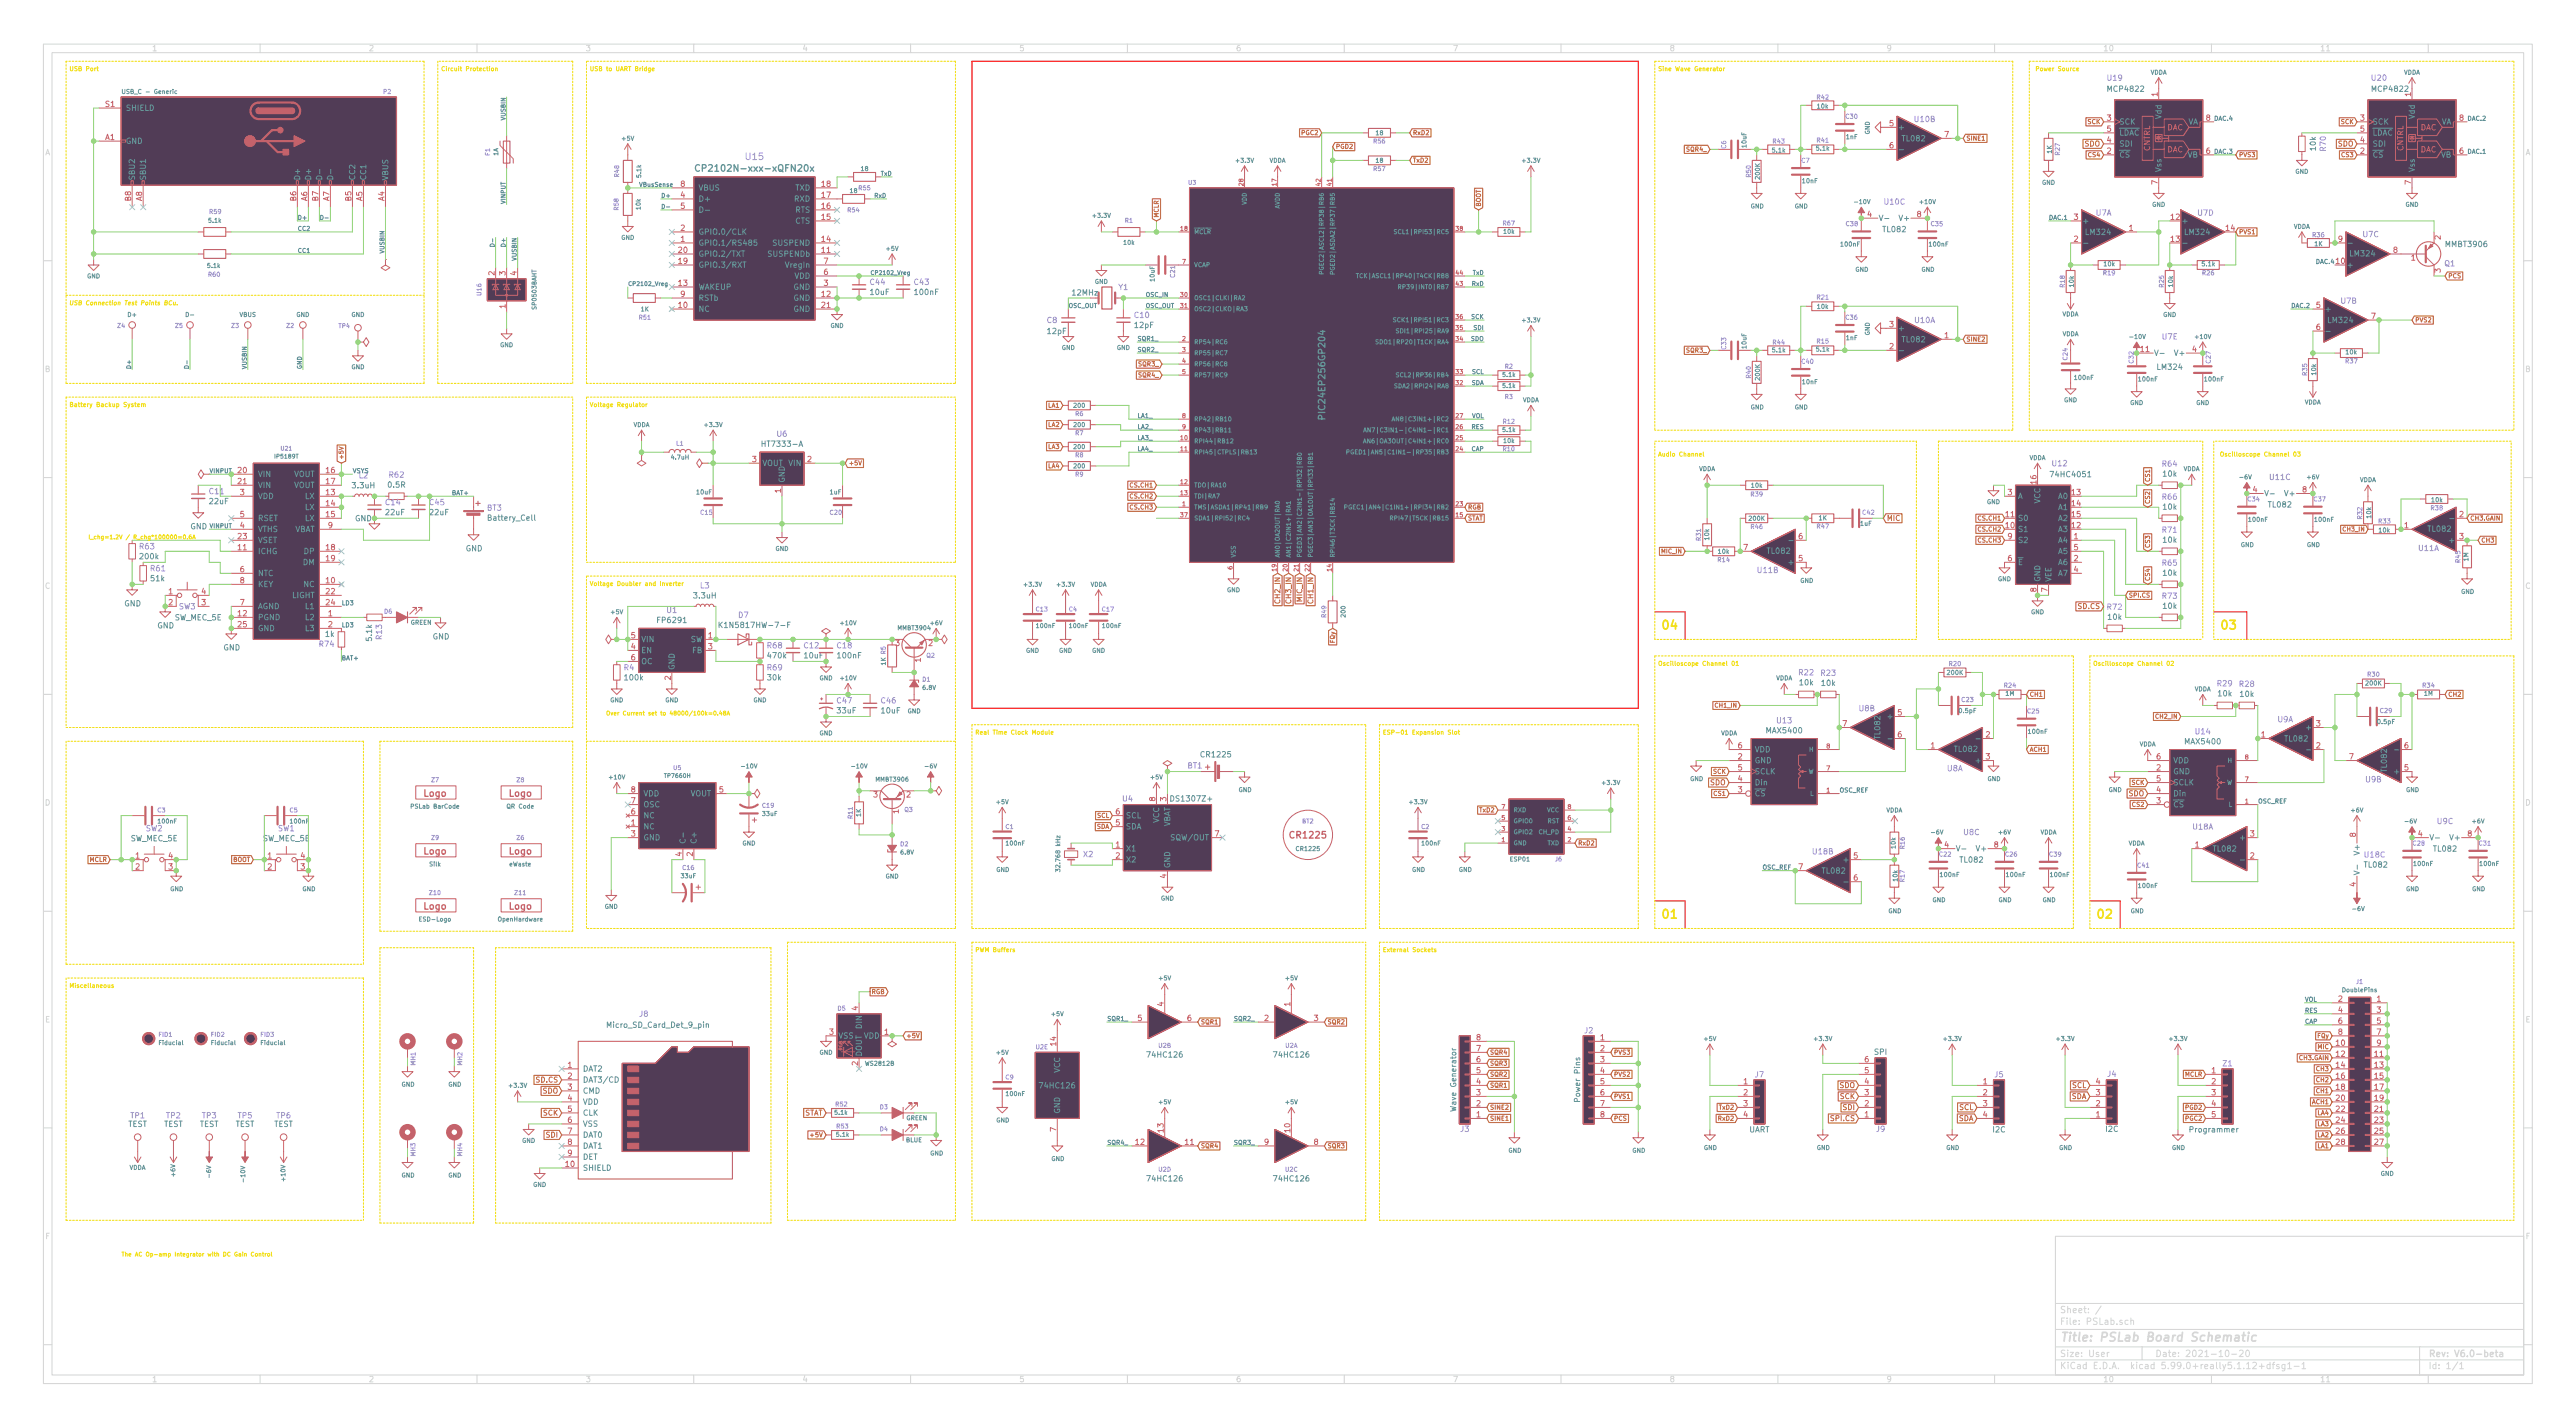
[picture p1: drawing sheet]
<svg xmlns="http://www.w3.org/2000/svg" width="594mm" height="329mm" viewBox="0 0 594 329" stroke-linecap="round" stroke-linejoin="round" font-family="sans-serif">
<defs><g id="words">
<g font-size="2.8" fill="#f1dc03">
<text x="382.9" y="145.2">04</text>
<text x="511.8" y="145.2">03</text>
<text x="382.9" y="211.9">01</text>
<text x="483.2" y="211.9">02</text>
</g>
<text font-size="2.8" fill="#d3d3d3" x="475" y="309.4">Title: PSLab Board Schematic</text>
<g font-size="2.1" fill="#669696">
<text x="162.3" y="39.6">CP2102N-xxx-xQFN20x</text>
<text x="305.6" y="95.8" transform="rotate(-90 305.6 95.8)">PIC24EP256GP204</text>
</g>
<text font-size="2.1" fill="#a683e1" x="172.1" y="36.9">U15</text>
<g font-size="2.1" fill="#c4626b">
<text x="97.7" y="183.8">Logo</text>
<text x="117.4" y="183.8">Logo</text>
<text x="97.7" y="197.1">Logo</text>
<text x="117.4" y="197.1">Logo</text>
<text x="297.7" y="193.4">CR1225</text>
<text x="97.7" y="209.8">Logo</text>
<text x="117.4" y="209.8">Logo</text>
</g>
<g font-size="2.1" fill="#d3d3d3">
<text x="475" y="305.6">File: PSLab.sch</text>
<text x="475" y="302.9">Sheet: /</text>
<text x="475" y="315.8">KiCad E.D.A. kicad 5.99.0+really5.1.12+dfsg1-1</text>
<text x="475" y="313">Size: User</text>
<text x="497" y="313">Date: 2021-10-20</text>
<text x="560" y="313">Rev: V6.0-beta</text>
<text x="560" y="315.8">Id: 1/1</text>
</g>
<g font-size="1.8" fill="#d3d3d3">
<text x="35" y="11.8">1</text>
<text x="85" y="11.8">2</text>
<text x="135" y="11.8">3</text>
<text x="185" y="11.8">4</text>
<text x="235" y="11.8">5</text>
<text x="285" y="11.8">6</text>
<text x="335" y="11.8">7</text>
<text x="385" y="11.8">8</text>
<text x="435" y="11.8">9</text>
<text x="485" y="11.8">10</text>
<text x="535" y="11.8">11</text>
<text x="10.4" y="35.8">A</text>
<text x="582.4" y="35.8">A</text>
<text x="10.4" y="85.8">B</text>
<text x="582.4" y="85.8">B</text>
<text x="10.4" y="135.8">C</text>
<text x="582.4" y="135.8">C</text>
<text x="10.4" y="185.8">D</text>
<text x="582.4" y="185.8">D</text>
<text x="10.4" y="235.8">E</text>
<text x="582.4" y="235.8">E</text>
<text x="10.5" y="285.8">F</text>
<text x="582.5" y="285.8">F</text>
<text x="35" y="318.8">1</text>
<text x="85" y="318.8">2</text>
<text x="135" y="318.8">3</text>
<text x="185" y="318.8">4</text>
<text x="235" y="318.8">5</text>
<text x="285" y="318.8">6</text>
<text x="335" y="318.8">7</text>
<text x="385" y="318.8">8</text>
<text x="435" y="318.8">9</text>
<text x="485" y="318.8">10</text>
<text x="535" y="318.8">11</text>
</g>
<g font-size="1.8" fill="#a683e1">
<text x="486.1" y="18.6">U19</text>
<text x="547" y="18.6">U20</text>
<text x="441.6" y="28.2">U10B</text>
<text x="536.4" y="34.8" transform="rotate(-90 536.4 34.8)">R70</text>
<text x="434.6" y="47.2">U10C</text>
<text x="483.4" y="49.7">U7A</text>
<text x="506.9" y="49.7">U7D</text>
<text x="545" y="54.7">U7C</text>
<text x="200.7" y="65.7">C44</text>
<text x="210.9" y="65.7">C43</text>
<text x="563.8" y="61.4">Q1</text>
<text x="258" y="66.9">Y1</text>
<text x="539.9" y="70.1">U7B</text>
<text x="241.5" y="74.5">C8</text>
<text x="261.7" y="73.3">C10</text>
<text x="441.6" y="74.5">U10A</text>
<text x="498.7" y="78.3">U7E</text>
<text x="179.2" y="100.7">U6</text>
<text x="473.4" y="107.5">U12</text>
<text x="498.7" y="107.6">R64</text>
<text x="48.3" y="114">C11</text>
<text x="89.8" y="110.2">R62</text>
<text x="523.5" y="110.7">U11C</text>
<text x="89" y="116.5">C14</text>
<text x="99.1" y="116.5">C45</text>
<text x="112.3" y="117.8">BT3</text>
<text x="498.7" y="115.2">R66</text>
<text x="498.7" y="122.9">R71</text>
<text x="32.3" y="126.7">R63</text>
<text x="34.8" y="131.8">R61</text>
<text x="498.7" y="130.5">R65</text>
<text x="557.8" y="127.1">U11A</text>
<text x="161.5" y="135.7">L3</text>
<text x="405.4" y="132.2">U11B</text>
<text x="41.3" y="140.5">SW3</text>
<text x="153.8" y="141.4">U1</text>
<text x="170.3" y="142.5">D7</text>
<text x="486" y="140.6">R72</text>
<text x="498.7" y="138.1">R73</text>
<text x="73.7" y="149.2">R74</text>
<text x="88.1" y="147.4" transform="rotate(-90 88.1 147.4)">R13</text>
<text x="177" y="149.5">R68</text>
<text x="185.5" y="149.5">C12</text>
<text x="193.1" y="149.5">C18</text>
<text x="143.9" y="154.6">R4</text>
<text x="177" y="154.6">R69</text>
<text x="414.9" y="155.8">R22</text>
<text x="420" y="155.9">R23</text>
<text x="511.4" y="158.3">R29</text>
<text x="516.5" y="158.4">R28</text>
<text x="193.1" y="162.2">C47</text>
<text x="203.3" y="162.2">C46</text>
<text x="409.9" y="166.8">U13</text>
<text x="428.8" y="164">U8B</text>
<text x="525.3" y="166.6">U9A</text>
<text x="506.4" y="169.4">U14</text>
<text x="273.9" y="177.2">BT1</text>
<text x="449.1" y="177.9">U8A</text>
<text x="258.9" y="184.9">U4</text>
<text x="545.6" y="180.4">U9B</text>
<text x="33.7" y="191.7">SW2</text>
<text x="64.1" y="191.7">SW1</text>
<text x="505.7" y="191.3">U18A</text>
<text x="562.1" y="190.1">U9C</text>
<text x="249.9" y="197.7">X2</text>
<text x="418.1" y="197.1">U18B</text>
<text x="452.9" y="192.6">U8C</text>
<text x="545.4" y="197.8">U18C</text>
<text x="147.5" y="234.5">J8</text>
<text x="365.4" y="238.3">J2</text>
<text x="512.7" y="246">Z1</text>
<text x="404.8" y="248.5">J7</text>
<text x="460" y="248.5">J5</text>
<text x="486.1" y="248.4">J4</text>
<text x="30.1" y="257.9">TP1</text>
<text x="38.4" y="257.9">TP2</text>
<text x="336.9" y="261.1">J3</text>
<text x="432.7" y="261.1">J9</text>
</g>
<g font-size="1.8" fill="#669696">
<text x="486.3" y="21.2">MCP4822</text>
<text x="547.2" y="21.2">MCP4822</text>
<text x="29" y="25.6">SHIELD</text>
<text x="488.7" y="28.7">SCK</text>
<text x="498.5" y="27.4" transform="rotate(-90 498.5 27.4)">Vdd</text>
<text x="504.5" y="28.7">VA</text>
<text x="547.1" y="28.7">SCK</text>
<text x="556.9" y="27.4" transform="rotate(-90 556.9 27.4)">Vdd</text>
<text x="562.9" y="28.7">VA</text>
<text x="29" y="33.2">GND</text>
<text x="437.6" y="30">+</text>
<text x="438.8" y="32.6">TL082</text>
<text x="488.7" y="33.8">SDI</text>
<text x="488.7" y="31.3">LDAC</text>
<text x="534.1" y="34.7" transform="rotate(-90 534.1 34.7)">10k</text>
<text x="547.1" y="33.8">SDI</text>
<text x="547.1" y="31.3">LDAC</text>
<text x="31.1" y="41.7" transform="rotate(-90 31.1 41.7)">SBU2</text>
<text x="33.7" y="41.7" transform="rotate(-90 33.7 41.7)">SBU1</text>
<text x="69.2" y="41.7" transform="rotate(-90 69.2 41.7)">D+</text>
<text x="71.8" y="41.7" transform="rotate(-90 71.8 41.7)">D+</text>
<text x="81.9" y="41.7" transform="rotate(-90 81.9 41.7)">CC2</text>
<text x="84.5" y="41.7" transform="rotate(-90 84.5 41.7)">CC1</text>
<text x="89.5" y="41.7" transform="rotate(-90 89.5 41.7)">VBUS</text>
<text x="488.7" y="36.4">CS</text>
<text x="498.5" y="39.8" transform="rotate(-90 498.5 39.8)">Vss</text>
<text x="504.5" y="36.4">VB</text>
<text x="547.1" y="36.4">CS</text>
<text x="556.9" y="39.8" transform="rotate(-90 556.9 39.8)">Vss</text>
<text x="562.9" y="36.4">VB</text>
<text x="161" y="46.5">D+</text>
<text x="161" y="44">VBUS</text>
<text x="183.2" y="46.5">RXD</text>
<text x="183.4" y="44">TXD</text>
<text x="183.4" y="51.6">CTS</text>
<text x="183.4" y="49.1">RTS</text>
<text x="434.3" y="53.6">TL082</text>
<text x="438.4" y="51">V+</text>
<text x="480.2" y="51.6">+</text>
<text x="503" y="51.6">+</text>
<text x="161" y="56.7">GPIO.1/RS485</text>
<text x="161" y="54.1">GPIO.0/CLK</text>
<text x="161" y="59.2">GPIO.2/TXT</text>
<text x="177.3" y="59.2">SUSPENDb</text>
<text x="178.4" y="56.7">SUSPEND</text>
<text x="481.1" y="54.2">LM324</text>
<text x="504" y="54.2">LM324</text>
<text x="542.1" y="59.1">LM324</text>
<text x="564.2" y="57">MMBT3906</text>
<text x="161" y="61.8">GPIO.3/RXT</text>
<text x="181.4" y="61.8">VregIn</text>
<text x="183.2" y="64.3">VDD</text>
<text x="541.1" y="61.8">+</text>
<text x="161" y="71.9">NC</text>
<text x="161" y="66.8">WAKEUP</text>
<text x="161" y="69.4">RSTb</text>
<text x="183" y="69.4">GND</text>
<text x="183" y="71.9">GND</text>
<text x="183" y="66.8">GND</text>
<text x="200.8" y="68">10uF</text>
<text x="211.1" y="68">100nF</text>
<text x="247.4" y="68.2">12MHz</text>
<text x="536.1" y="71.9">+</text>
<text x="241.6" y="77">12pF</text>
<text x="261.7" y="75.6">12pF</text>
<text x="437.6" y="76.4">+</text>
<text x="537" y="74.5">LM324</text>
<text x="438.8" y="79">TL082</text>
<text x="501.9" y="82.1">V+</text>
<text x="497.6" y="85.3">LM324</text>
<text x="175.8" y="107.5">VOUT</text>
<text x="176.3" y="103.1">HT7333-A</text>
<text x="182" y="107.5">VIN</text>
<text x="59.4" y="110">VIN</text>
<text x="59.4" y="112.6">VIN</text>
<text x="67.7" y="110">VOUT</text>
<text x="67.7" y="112.6">VOUT</text>
<text x="81.4" y="112.6">3.3uH</text>
<text x="89.6" y="112.5">0.5R</text>
<text x="181" y="111.4" transform="rotate(-90 181 111.4)">GND</text>
<text x="473.3" y="110.1">74HC4051</text>
<text x="498.9" y="109.9">10k</text>
<text x="48.4" y="116.3">22uF</text>
<text x="59.4" y="115.1">VDD</text>
<text x="70.4" y="115.1">LX</text>
<text x="70.4" y="117.6">LX</text>
<text x="89" y="118.8">22uF</text>
<text x="99.2" y="118.8">22uF</text>
<text x="465.3" y="115.1">A</text>
<text x="470.5" y="116.2" transform="rotate(-90 470.5 116.2)">VCC</text>
<text x="474.8" y="115.1">A0</text>
<text x="474.8" y="117.6">A1</text>
<text x="498.9" y="117.6">10k</text>
<text x="523.2" y="117.1">TL082</text>
<text x="527.3" y="114.5">V+</text>
<text x="43.9" y="122.1">GND</text>
<text x="59.4" y="125.3">VSET</text>
<text x="59.4" y="122.7">VTHS</text>
<text x="59.4" y="120.2">RSET</text>
<text x="67.8" y="122.7">VBAT</text>
<text x="70.4" y="120.2">LX</text>
<text x="81.9" y="120.2">GND</text>
<text x="112.8" y="120.1">Battery_Cell</text>
<text x="465.3" y="122.7">S1</text>
<text x="465.3" y="120.2">S0</text>
<text x="465.3" y="125.3">S2</text>
<text x="474.8" y="125.3">A4</text>
<text x="474.8" y="122.7">A3</text>
<text x="474.8" y="120.2">A2</text>
<text x="498.9" y="125.2">10k</text>
<text x="560" y="122.6">TL082</text>
<text x="565.3" y="125.3">+</text>
<text x="32.4" y="129">200k</text>
<text x="59.4" y="127.8">ICHG</text>
<text x="69.9" y="130.3">DM</text>
<text x="70.2" y="127.8">DP</text>
<text x="107.4" y="127.2">GND</text>
<text x="407.6" y="127.7">TL082</text>
<text x="412.9" y="130.3">+</text>
<text x="465.3" y="130.3">E</text>
<text x="474.8" y="130.3">A6</text>
<text x="474.8" y="127.8">A5</text>
<text x="34.8" y="134.1">51k</text>
<text x="59.4" y="132.9">NTC</text>
<text x="59.4" y="135.4">KEY</text>
<text x="67.3" y="138">LIGHT</text>
<text x="70.1" y="135.4">NC</text>
<text x="470.5" y="134.3" transform="rotate(-90 470.5 134.3)">GND</text>
<text x="473.1" y="134.3" transform="rotate(-90 473.1 134.3)">VEE</text>
<text x="474.8" y="132.9">A7</text>
<text x="498.9" y="132.8">10k</text>
<text x="28.7" y="139.9">GND</text>
<text x="40.3" y="143.1">SW_MEC_5E</text>
<text x="59.4" y="143">PGND</text>
<text x="59.4" y="140.5">AGND</text>
<text x="70.6" y="143">L2</text>
<text x="70.6" y="140.5">L1</text>
<text x="151.8" y="143.7">FP6291</text>
<text x="160.1" y="138">3.3uH</text>
<text x="486.2" y="143">10k</text>
<text x="498.9" y="140.4">10k</text>
<text x="36.3" y="144.9">GND</text>
<text x="59.4" y="145.6">GND</text>
<text x="70.6" y="145.6">L3</text>
<text x="75.1" y="146.9">1k</text>
<text x="85.8" y="147.7" transform="rotate(-90 85.8 147.7)">5.1k</text>
<text x="99.8" y="147.5">GND</text>
<text x="147.8" y="148.1">VIN</text>
<text x="159.2" y="148.1">SW</text>
<text x="167.2" y="144.8">K1N5817HW-7-F</text>
<text x="51.5" y="150">GND</text>
<text x="147.8" y="150.7">EN</text>
<text x="147.8" y="153.2">OC</text>
<text x="155.6" y="154.6" transform="rotate(-90 155.6 154.6)">GND</text>
<text x="159.7" y="150.7">FB</text>
<text x="177.2" y="151.8">470k</text>
<text x="185.5" y="151.8">10uF</text>
<text x="193.3" y="151.8">100nF</text>
<text x="144.2" y="156.9">100k</text>
<text x="177.1" y="156.9">30k</text>
<text x="415.1" y="158.1">10k</text>
<text x="420.2" y="158.2">10k</text>
<text x="511.6" y="160.6">10k</text>
<text x="516.7" y="160.7">10k</text>
<text x="193.1" y="164.5">33uF</text>
<text x="203.3" y="164.5">10uF</text>
<text x="435.7" y="165.9">+</text>
<text x="404.6" y="173.5">VDD</text>
<text x="407.5" y="169.1">MAX5400</text>
<text x="433.6" y="170.3" transform="rotate(-90 433.6 170.3)">TL082</text>
<text x="450.8" y="173.4">TL082</text>
<text x="504.1" y="171.7">MAX5400</text>
<text x="527" y="171">TL082</text>
<text x="532.2" y="168.4">+</text>
<text x="277.2" y="174.7">CR1225</text>
<text x="404.6" y="176.1">GND</text>
<text x="404.6" y="178.6">SCLK</text>
<text x="456" y="176.1">+</text>
<text x="501.1" y="178.6">GND</text>
<text x="501.1" y="176.1">VDD</text>
<text x="550.5" y="178" transform="rotate(-90 550.5 178)">TL082</text>
<text x="552.6" y="178.6">+</text>
<text x="148.3" y="183.7">VDD</text>
<text x="159.2" y="183.7">VOUT</text>
<text x="270.5" y="184.9">DS1307Z+</text>
<text x="404.6" y="183.7">CS</text>
<text x="404.6" y="181.1">Din</text>
<text x="501.1" y="183.7">Din</text>
<text x="501.1" y="181.1">SCLK</text>
<text x="148.3" y="191.3">NC</text>
<text x="148.3" y="188.8">NC</text>
<text x="148.3" y="186.2">OSC</text>
<text x="259.6" y="191.3">SDA</text>
<text x="259.6" y="188.8">SCL</text>
<text x="267.3" y="189.8" transform="rotate(-90 267.3 189.8)">VCC</text>
<text x="269.9" y="190.9" transform="rotate(-90 269.9 190.9)">VBAT</text>
<text x="501.1" y="186.2">CS</text>
<text x="30.1" y="194">SW_MEC_5E</text>
<text x="60.6" y="194">SW_MEC_5E</text>
<text x="148.3" y="193.8">GND</text>
<text x="160.7" y="194.7" transform="rotate(-90 160.7 194.7)">C+</text>
<text x="259.6" y="196.4">X1</text>
<text x="270.4" y="193.8">SQW/OUT</text>
<text x="456.1" y="196.4">V+</text>
<text x="510.5" y="196.4">TL082</text>
<text x="517" y="193.8">+</text>
<text x="544.2" y="196.8" transform="rotate(-90 544.2 196.8)">V+</text>
<text x="561.3" y="196.4">TL082</text>
<text x="565.4" y="193.8">V+</text>
<text x="259.6" y="198.9">X2</text>
<text x="269.9" y="200.3" transform="rotate(-90 269.9 200.3)">GND</text>
<text x="420.3" y="201.5">TL082</text>
<text x="425.6" y="198.9">+</text>
<text x="452.1" y="199">TL082</text>
<text x="545.4" y="200.1">TL082</text>
<text x="140.4" y="237.1">Micro_SD_Card_Det_9_pin</text>
<text x="193.3" y="239.6">VSS</text>
<text x="198.8" y="237.1" transform="rotate(-90 198.8 237.1)">DIN</text>
<text x="199.2" y="239.6">VDD</text>
<text x="198.8" y="243.7" transform="rotate(-90 198.8 243.7)">DOUT</text>
<text x="264.9" y="243.9">74HC126</text>
<text x="294.1" y="243.9">74HC126</text>
<text x="432.3" y="243.3">SPI</text>
<text x="134.4" y="247.2">DAT2</text>
<text x="134.4" y="249.7">DAT3/CD</text>
<text x="240.1" y="251">74HC126</text>
<text x="244.5" y="247.5" transform="rotate(-90 244.5 247.5)">VCC</text>
<text x="46.6" y="257.9">TP3</text>
<text x="54.9" y="257.9">TP5</text>
<text x="63.8" y="257.9">TP6</text>
<text x="134.4" y="252.3">CMD</text>
<text x="134.4" y="254.8">VDD</text>
<text x="134.4" y="257.3">CLK</text>
<text x="244.5" y="257" transform="rotate(-90 244.5 257)">GND</text>
<text x="335.8" y="255.9" transform="rotate(-90 335.8 255.9)">Wave Generator</text>
<text x="364.4" y="253.8" transform="rotate(-90 364.4 253.8)">Power Pins</text>
<text x="29.5" y="259.9">TEST</text>
<text x="37.7" y="259.9">TEST</text>
<text x="46" y="259.9">TEST</text>
<text x="54.3" y="259.9">TEST</text>
<text x="63.1" y="259.9">TEST</text>
<text x="134.4" y="259.9">VSS</text>
<text x="134.4" y="262.4">DAT0</text>
<text x="403.3" y="261.2">UART</text>
<text x="459.6" y="261.2">I2C</text>
<text x="485.7" y="261.1">I2C</text>
<text x="505.3" y="261.2">Programmer</text>
<text x="134.4" y="265">DAT1</text>
<text x="134.4" y="267.5">DET</text>
<text x="134.4" y="270">SHIELD</text>
<text x="264.9" y="272.5">74HC126</text>
<text x="294.1" y="272.5">74HC126</text>
</g>
<g font-size="1.8" fill="#c4626b">
<text x="497.6" y="22.2" transform="rotate(-90 497.6 22.2)">1</text>
<text x="556" y="22.2" transform="rotate(-90 556 22.2)">1</text>
<text x="24.3" y="24.7">S1</text>
<text x="435.8" y="29.1">5</text>
<text x="485.9" y="27.8">3</text>
<text x="508.8" y="27.8">8</text>
<text x="544.3" y="27.8">3</text>
<text x="567.2" y="27.8">8</text>
<text x="24.3" y="32.3">A1</text>
<text x="435.8" y="34.2">6</text>
<text x="448.5" y="31.7">7</text>
<text x="485.9" y="35.5">2</text>
<text x="485.9" y="32.9">4</text>
<text x="485.9" y="30.4">5</text>
<text x="495.8" y="34.9" transform="rotate(-90 495.8 34.9)">CNTRL</text>
<text x="499.7" y="35.1">DAC</text>
<text x="499.7" y="30.1">DAC</text>
<text x="508.8" y="35.5">6</text>
<text x="544.3" y="35.5">2</text>
<text x="544.3" y="32.9">4</text>
<text x="544.3" y="30.4">5</text>
<text x="554.3" y="34.9" transform="rotate(-90 554.3 34.9)">CNTRL</text>
<text x="558.2" y="35.1">DAC</text>
<text x="558.2" y="30.1">DAC</text>
<text x="567.2" y="35.5">6</text>
<text x="30.2" y="46.4" transform="rotate(-90 30.2 46.4)">B8</text>
<text x="32.8" y="46.4" transform="rotate(-90 32.8 46.4)">A8</text>
<text x="68.3" y="46.4" transform="rotate(-90 68.3 46.4)">B6</text>
<text x="70.9" y="46.4" transform="rotate(-90 70.9 46.4)">A6</text>
<text x="73.4" y="46.4" transform="rotate(-90 73.4 46.4)">B7</text>
<text x="75.9" y="46.4" transform="rotate(-90 75.9 46.4)">A7</text>
<text x="81" y="46.4" transform="rotate(-90 81 46.4)">B5</text>
<text x="83.6" y="46.4" transform="rotate(-90 83.6 46.4)">A5</text>
<text x="88.6" y="46.4" transform="rotate(-90 88.6 46.4)">A4</text>
<text x="157" y="45.6">4</text>
<text x="157" y="43.1">8</text>
<text x="189.5" y="45.6">17</text>
<text x="189.5" y="43.1">18</text>
<text x="497.6" y="42.6" transform="rotate(-90 497.6 42.6)">7</text>
<text x="556" y="42.6" transform="rotate(-90 556 42.6)">7</text>
<text x="157" y="53.2">2</text>
<text x="157" y="48.2">5</text>
<text x="189.5" y="50.7">15</text>
<text x="189.5" y="48.2">16</text>
<text x="430.7" y="50.1">4</text>
<text x="442.1" y="50.1">8</text>
<text x="478.3" y="50.7">3</text>
<text x="491" y="53.2">1</text>
<text x="500.7" y="50.7">12</text>
<text x="513.4" y="53.2">14</text>
<text x="156.5" y="58.3">20</text>
<text x="157" y="55.8">1</text>
<text x="189.5" y="58.3">11</text>
<text x="189.5" y="55.8">14</text>
<text x="478.3" y="55.8">2</text>
<text x="500.7" y="55.8">13</text>
<text x="539.3" y="55.8">9</text>
<text x="552" y="58.3">8</text>
<text x="562.9" y="55.3" transform="rotate(-90 562.9 55.3)">2</text>
<text x="114" y="63.5" transform="rotate(-90 114 63.5)">2</text>
<text x="116.6" y="63.5" transform="rotate(-90 116.6 63.5)">3</text>
<text x="119.1" y="63.5" transform="rotate(-90 119.1 63.5)">4</text>
<text x="156.5" y="65.9">13</text>
<text x="156.5" y="60.9">19</text>
<text x="190" y="65.9">3</text>
<text x="190" y="63.4">6</text>
<text x="190" y="60.9">7</text>
<text x="538.8" y="60.9">10</text>
<text x="556.1" y="60.1">1</text>
<text x="562.9" y="62.9" transform="rotate(-90 562.9 62.9)">3</text>
<text x="116.6" y="71.1" transform="rotate(-90 116.6 71.1)">1</text>
<text x="156.5" y="71">10</text>
<text x="157" y="68.5">9</text>
<text x="189.5" y="68.5">12</text>
<text x="189.5" y="71">21</text>
<text x="534.2" y="71">5</text>
<text x="435.8" y="75.5">3</text>
<text x="534.2" y="76.1">6</text>
<text x="546.9" y="73.6">7</text>
<text x="435.8" y="80.6">2</text>
<text x="448.5" y="78">1</text>
<text x="493.7" y="81.2">11</text>
<text x="505.6" y="81.2">4</text>
<text x="173.5" y="106.6">3</text>
<text x="186.2" y="106.6">2</text>
<text x="54.9" y="109.1">20</text>
<text x="54.9" y="111.7">21</text>
<text x="75.2" y="109.1">16</text>
<text x="75.2" y="111.7">17</text>
<text x="180.1" y="113.7" transform="rotate(-90 180.1 113.7)">1</text>
<text x="469.6" y="111.6" transform="rotate(-90 469.6 111.6)">16</text>
<text x="519.6" y="113.6">4</text>
<text x="531" y="113.6">8</text>
<text x="55.4" y="114.2">3</text>
<text x="55.4" y="119.3">5</text>
<text x="75.2" y="114.2">13</text>
<text x="75.2" y="116.7">14</text>
<text x="75.2" y="119.3">15</text>
<text x="462.6" y="119.3">11</text>
<text x="463.1" y="114.2">3</text>
<text x="477.8" y="114.2">13</text>
<text x="477.8" y="116.7">14</text>
<text x="477.8" y="119.3">15</text>
<text x="567.2" y="119.3">2</text>
<text x="54.9" y="124.4">23</text>
<text x="55.4" y="121.8">4</text>
<text x="75.7" y="121.8">9</text>
<text x="414.8" y="124.4">6</text>
<text x="462.6" y="121.8">10</text>
<text x="463.1" y="124.4">9</text>
<text x="477.8" y="121.8">12</text>
<text x="478.3" y="124.4">1</text>
<text x="554.5" y="121.8">1</text>
<text x="567.2" y="124.4">3</text>
<text x="54.9" y="126.9">11</text>
<text x="55.4" y="132">6</text>
<text x="75.2" y="126.9">18</text>
<text x="75.2" y="129.4">19</text>
<text x="402.1" y="126.9">7</text>
<text x="414.8" y="129.4">5</text>
<text x="463.1" y="129.4">6</text>
<text x="478.3" y="129.4">2</text>
<text x="478.3" y="132">4</text>
<text x="478.3" y="126.9">5</text>
<text x="38.9" y="137.1">1</text>
<text x="46.5" y="137.1">4</text>
<text x="55.4" y="134.5">8</text>
<text x="75.2" y="134.5">10</text>
<text x="75.2" y="137.1">22</text>
<text x="469.6" y="136.5" transform="rotate(-90 469.6 136.5)">8</text>
<text x="472.2" y="136.5" transform="rotate(-90 472.2 136.5)">7</text>
<text x="38.9" y="139.6">2</text>
<text x="46.5" y="139.6">3</text>
<text x="54.9" y="142.1">12</text>
<text x="55.4" y="139.6">7</text>
<text x="75.2" y="139.6">24</text>
<text x="75.7" y="142.1">1</text>
<text x="54.9" y="144.7">25</text>
<text x="75.7" y="144.7">2</text>
<text x="145.6" y="149.8">4</text>
<text x="145.6" y="147.2">5</text>
<text x="163.3" y="147.2">1</text>
<text x="163.3" y="149.8">3</text>
<text x="206.5" y="149">3</text>
<text x="214.1" y="149">2</text>
<text x="145.6" y="152.3">6</text>
<text x="212.3" y="152.7" transform="rotate(-90 212.3 152.7)">1</text>
<text x="154.7" y="156.9" transform="rotate(-90 154.7 156.9)">2</text>
<text x="425" y="167.5">7</text>
<text x="437.7" y="165">5</text>
<text x="534.2" y="167.5">3</text>
<text x="400.8" y="172.6">6</text>
<text x="437.7" y="170.1">6</text>
<text x="445.3" y="172.6">1</text>
<text x="458" y="170.1">2</text>
<text x="521.5" y="170.1">1</text>
<text x="534.2" y="172.6">2</text>
<text x="554.5" y="172.6">6</text>
<text x="400.8" y="175.2">2</text>
<text x="400.8" y="177.7">5</text>
<text x="458" y="175.2">3</text>
<text x="497.4" y="177.7">2</text>
<text x="497.4" y="175.2">6</text>
<text x="541.8" y="175.2">7</text>
<text x="554.5" y="177.7">5</text>
<text x="145.6" y="185.3">7</text>
<text x="145.6" y="182.8">8</text>
<text x="165.9" y="182.8">5</text>
<text x="201.4" y="183.9">3</text>
<text x="209.1" y="183.9">2</text>
<text x="266.4" y="184.8" transform="rotate(-90 266.4 184.8)">8</text>
<text x="269" y="184.8" transform="rotate(-90 269 184.8)">3</text>
<text x="400.8" y="182.8">3</text>
<text x="400.8" y="180.2">4</text>
<text x="497.4" y="185.3">3</text>
<text x="497.4" y="182.8">4</text>
<text x="497.4" y="180.2">5</text>
<text x="145.6" y="190.4">1</text>
<text x="145.6" y="187.9">6</text>
<text x="207.3" y="187.6" transform="rotate(-90 207.3 187.6)">1</text>
<text x="257.3" y="190.4">5</text>
<text x="257.3" y="187.9">6</text>
<text x="145.6" y="192.9">3</text>
<text x="157.2" y="197.5" transform="rotate(-90 157.2 197.5)">4</text>
<text x="159.8" y="197.5" transform="rotate(-90 159.8 197.5)">2</text>
<text x="257.3" y="195.5">1</text>
<text x="280.2" y="192.9">7</text>
<text x="448.5" y="195.5">4</text>
<text x="459.9" y="195.5">8</text>
<text x="506.2" y="195.5">1</text>
<text x="518.9" y="192.9">3</text>
<text x="543.3" y="193" transform="rotate(-90 543.3 193)">8</text>
<text x="557.7" y="192.9">4</text>
<text x="569.1" y="192.9">8</text>
<text x="31.3" y="198">1</text>
<text x="31.3" y="200.6">2</text>
<text x="38.9" y="200.6">3</text>
<text x="38.9" y="198">4</text>
<text x="61.7" y="198">1</text>
<text x="61.7" y="200.6">2</text>
<text x="69.4" y="200.6">3</text>
<text x="69.4" y="198">4</text>
<text x="257.3" y="198">2</text>
<text x="269" y="202.6" transform="rotate(-90 269 202.6)">4</text>
<text x="414.8" y="200.6">7</text>
<text x="427.5" y="198">5</text>
<text x="427.5" y="203.1">6</text>
<text x="518.9" y="198">2</text>
<text x="543.3" y="204.5" transform="rotate(-90 543.3 204.5)">4</text>
<text x="197.9" y="233.1" transform="rotate(-90 197.9 233.1)">4</text>
<text x="268.4" y="232.1" transform="rotate(-90 268.4 232.1)">4</text>
<text x="297.6" y="232.1" transform="rotate(-90 297.6 232.1)">1</text>
<text x="539.3" y="231">2</text>
<text x="539.3" y="233.6">4</text>
<text x="548.2" y="231">1</text>
<text x="548.2" y="233.6">3</text>
<text x="191.3" y="238.7">3</text>
<text x="204" y="238.7">1</text>
<text x="262.4" y="235.5">5</text>
<text x="273.8" y="235.5">6</text>
<text x="291.6" y="235.5">2</text>
<text x="303" y="235.5">3</text>
<text x="340.5" y="239.9">8</text>
<text x="369.1" y="239.9">1</text>
<text x="539.3" y="236.1">6</text>
<text x="539.3" y="238.7">8</text>
<text x="548.2" y="236.1">5</text>
<text x="548.2" y="238.7">7</text>
<text x="197.9" y="245.8" transform="rotate(-90 197.9 245.8)">2</text>
<text x="243.6" y="241.2" transform="rotate(-90 243.6 241.2)">14</text>
<text x="340.5" y="245">6</text>
<text x="340.5" y="242.5">7</text>
<text x="369.1" y="242.5">2</text>
<text x="369.1" y="245">3</text>
<text x="430" y="245">6</text>
<text x="538.8" y="241.2">10</text>
<text x="538.8" y="243.7">12</text>
<text x="547.7" y="243.7">11</text>
<text x="548.2" y="241.2">9</text>
<text x="131" y="246.3">1</text>
<text x="131" y="248.8">2</text>
<text x="131" y="251.4">3</text>
<text x="340.5" y="250.1">4</text>
<text x="340.5" y="247.6">5</text>
<text x="369.1" y="247.6">4</text>
<text x="369.1" y="250.1">5</text>
<text x="402.1" y="250.1">1</text>
<text x="430" y="250.1">4</text>
<text x="430" y="247.6">5</text>
<text x="457.4" y="250.1">1</text>
<text x="483.4" y="250.1">4</text>
<text x="510.1" y="247.6">1</text>
<text x="510.1" y="250.1">2</text>
<text x="538.8" y="246.3">14</text>
<text x="538.8" y="248.8">16</text>
<text x="538.8" y="251.4">18</text>
<text x="547.7" y="246.3">13</text>
<text x="547.7" y="248.8">15</text>
<text x="547.7" y="251.4">17</text>
<text x="131" y="253.9">4</text>
<text x="131" y="256.4">5</text>
<text x="340.5" y="257.7">1</text>
<text x="340.5" y="255.2">2</text>
<text x="340.5" y="252.6">3</text>
<text x="369.1" y="252.6">6</text>
<text x="369.1" y="255.2">7</text>
<text x="369.1" y="257.7">8</text>
<text x="402.1" y="252.6">2</text>
<text x="402.1" y="255.2">3</text>
<text x="402.1" y="257.7">4</text>
<text x="430" y="257.7">1</text>
<text x="430" y="255.2">2</text>
<text x="430" y="252.6">3</text>
<text x="457.4" y="252.6">2</text>
<text x="457.4" y="255.2">3</text>
<text x="457.4" y="257.7">4</text>
<text x="483.4" y="257.7">1</text>
<text x="483.4" y="255.2">2</text>
<text x="483.4" y="252.6">3</text>
<text x="510.1" y="252.6">3</text>
<text x="510.1" y="255.2">4</text>
<text x="510.1" y="257.7">5</text>
<text x="538.8" y="253.9">20</text>
<text x="538.8" y="256.4">22</text>
<text x="547.7" y="253.9">19</text>
<text x="547.7" y="256.4">21</text>
<text x="131" y="259">6</text>
<text x="131" y="261.5">7</text>
<text x="243.6" y="261" transform="rotate(-90 243.6 261)">7</text>
<text x="268.4" y="261.1" transform="rotate(-90 268.4 261.1)">13</text>
<text x="297.6" y="261.1" transform="rotate(-90 297.6 261.1)">10</text>
<text x="538.8" y="259">24</text>
<text x="538.8" y="261.5">26</text>
<text x="547.7" y="259">23</text>
<text x="547.7" y="261.5">25</text>
<text x="130.5" y="269.1">10</text>
<text x="131" y="264.1">8</text>
<text x="131" y="266.6">9</text>
<text x="261.9" y="264.1">12</text>
<text x="273.4" y="264.1">11</text>
<text x="291.6" y="264.1">9</text>
<text x="303" y="264.1">8</text>
<text x="538.8" y="264.1">28</text>
<text x="547.7" y="264.1">27</text>
</g>
<text font-size="1.8" fill="#4487aa" x="82.8" y="110.3">L2</text>
<g font-size="1.7" fill="#c46c2d">
<text x="480.8" y="33.8">SDO</text>
<text x="539.2" y="33.8">SDO</text>
<text x="435.1" y="120.1">MIC</text>
<text x="295.2" y="138.9" transform="rotate(-90 295.2 138.9)">CH2_IN</text>
<text x="297.8" y="138.9" transform="rotate(-90 297.8 138.9)">CH3_IN</text>
<text x="300.3" y="138.6" transform="rotate(-90 300.3 138.6)">MIC_IN</text>
<text x="302.8" y="138.9" transform="rotate(-90 302.8 138.9)">CH1_IN</text>
<text x="479.3" y="140.4">SD.CS</text>
<text x="394.4" y="181.1">SDO</text>
<text x="491" y="183.6">SDO</text>
<text x="123.7" y="249.7">SD.CS</text>
<text x="424.3" y="250.9">SDO</text>
<text x="477.9" y="250.9">SCL</text>
<text x="125.2" y="252.2">SDO</text>
<text x="125.3" y="257.3">SCK</text>
<text x="185.4" y="257.3">STAT</text>
<text x="424.4" y="253.5">SCK</text>
<text x="425.1" y="256">SDI</text>
<text x="451.9" y="256">SCL</text>
<text x="477.7" y="253.5">SDA</text>
<text x="126" y="262.4">SDI</text>
<text x="422.4" y="258.6">SPI.CS</text>
<text x="451.7" y="258.6">SDA</text>
</g>
<g font-size="1.4" fill="#f1dc03">
<text x="15.9" y="16.4">USB Port</text>
<text x="101.6" y="16.4">Circuit Protection</text>
<text x="135.9" y="16.4">USB to UART Bridge</text>
<text x="382.3" y="16.4">Sine Wave Generator</text>
<text x="469.3" y="16.4">Power Source</text>
<text x="15.9" y="70.4">USB Connection Test Points BCu.</text>
<text x="15.9" y="93.9">Battery Backup System</text>
<text x="135.9" y="93.9">Voltage Regulator</text>
<text x="382.3" y="105.3">Audio Channel</text>
<text x="511.8" y="105.3">Oscilloscope Channel 03</text>
<text x="135.9" y="135.1">Voltage Doubler and Inverter</text>
<text x="382.3" y="153.6">Oscilloscope Channel 01</text>
<text x="482.6" y="153.6">Oscilloscope Channel 02</text>
<text x="224.8" y="169.4">Real Time Clock Module</text>
<text x="318.8" y="169.4">ESP-01 Expansion Slot</text>
<text x="224.8" y="219.6">PWM Buffers</text>
<text x="318.8" y="219.6">External Sockets</text>
<text x="15.9" y="227.8">Miscellaneous</text>
</g>
<g font-size="1.4" fill="#669696">
<text x="495.9" y="17.2">VDDA</text>
<text x="554.3" y="17.2">VDDA</text>
<text x="29" y="21.6">USB_C - Generic</text>
<text x="419.2" y="25">10k</text>
<text x="114.9" y="35.9" transform="rotate(-90 114.9 35.9)">1A</text>
<text x="143.5" y="32.4">+5V</text>
<text x="317.4" y="31.2">18</text>
<text x="402.8" y="34" transform="rotate(-90 402.8 34)">10uF</text>
<text x="408.8" y="35.2">5.1k</text>
<text x="419" y="34.7">5.1k</text>
<text x="425.8" y="32.1">1nF</text>
<text x="431.2" y="31" transform="rotate(-90 431.2 31)">GND</text>
<text x="473.2" y="35.4" transform="rotate(-90 473.2 35.4)">1K</text>
<text x="147.9" y="40.9" transform="rotate(-90 147.9 40.9)">5.1k</text>
<text x="198.6" y="39.4">18</text>
<text x="285.2" y="37.5">+3.3V</text>
<text x="292.7" y="37.5">VDDA</text>
<text x="317.4" y="37.5">18</text>
<text x="351.3" y="37.5">+3.3V</text>
<text x="405.9" y="41.2" transform="rotate(-90 405.9 41.2)">200K</text>
<text x="529.3" y="40.1">GND</text>
<text x="196.1" y="44.5">18</text>
<text x="287.5" y="47.3" transform="rotate(-90 287.5 47.3)">VDD</text>
<text x="415.7" y="42.2">10nF</text>
<text x="428" y="47">-10V</text>
<text x="442.9" y="47">+10V</text>
<text x="470.9" y="42.6">GND</text>
<text x="496.3" y="47.7">GND</text>
<text x="554.7" y="47.7">GND</text>
<text x="48.2" y="51.4">5.1k</text>
<text x="147.7" y="48.3" transform="rotate(-90 147.7 48.3)">10k</text>
<text x="252.2" y="50.2">+3.3V</text>
<text x="275.3" y="54">MCLR</text>
<text x="295.1" y="48.3" transform="rotate(-90 295.1 48.3)">AVDD</text>
<text x="323.4" y="54">SCL1|RPI53|RC5</text>
<text x="346.8" y="53.9">10k</text>
<text x="403.7" y="48.1">GND</text>
<text x="413.9" y="48.1">GND</text>
<text x="528.9" y="52.8">VDDA</text>
<text x="143.3" y="55.3">GND</text>
<text x="204.5" y="57.8">+5V</text>
<text x="259.2" y="56.4">10k</text>
<text x="424.6" y="56.9">100nF</text>
<text x="445" y="56.9">100nF</text>
<text x="533.8" y="56.8">1K</text>
<text x="20.1" y="64.2">GND</text>
<text x="47.9" y="61.8">5.1k</text>
<text x="252.5" y="65.5">GND</text>
<text x="266.3" y="64.9" transform="rotate(-90 266.3 64.9)">10uF</text>
<text x="275.3" y="61.6">VCAP</text>
<text x="305.3" y="60.9" transform="rotate(-90 305.3 60.9)">PGEC2|ASCL2|RP38|RB6</text>
<text x="307.8" y="61.1" transform="rotate(-90 307.8 61.1)">PGED2|ASDA2|RP37|RB5</text>
<text x="315.5" y="64.1">TCK|ASCL1|RP40|T4CK|RB8</text>
<text x="427.9" y="62.7">GND</text>
<text x="443.1" y="62.7">GND</text>
<text x="485.3" y="61.4">10k</text>
<text x="507.9" y="61.4">5.1k</text>
<text x="123.7" y="71.2" transform="rotate(-90 123.7 71.2)">SP0503BAHT</text>
<text x="147.9" y="71.8">1K</text>
<text x="275.3" y="69.2">OSC1|CLKI|RA2</text>
<text x="275.3" y="71.8">OSC2|CLKO|RA3</text>
<text x="324.3" y="66.7">RP39|INT0|RB7</text>
<text x="419.2" y="71.2">10k</text>
<text x="478.3" y="66.1" transform="rotate(-90 478.3 66.1)">10k</text>
<text x="501.1" y="66.1" transform="rotate(-90 501.1 66.1)">10k</text>
<text x="29.6" y="73.1">D+</text>
<text x="43.1" y="73.1">D-</text>
<text x="55.2" y="73.1">VBUS</text>
<text x="68.3" y="73.1">GND</text>
<text x="81" y="73.1">GND</text>
<text x="191.5" y="75.6">GND</text>
<text x="323.2" y="74.3">SCK1|RPI51|RC3</text>
<text x="323.8" y="76.8">SDI1|RPI25|RA9</text>
<text x="351.3" y="74.4">+3.3V</text>
<text x="431.2" y="77.4" transform="rotate(-90 431.2 77.4)">GND</text>
<text x="475.5" y="73">VDDA</text>
<text x="475.6" y="77.5">VDDA</text>
<text x="498.9" y="73.1">GND</text>
<text x="115.3" y="80.1">GND</text>
<text x="244.9" y="80.7">GND</text>
<text x="257.6" y="80.7">GND</text>
<text x="275.3" y="79.4">RP54|RC6</text>
<text x="275.3" y="81.9">RP55|RC7</text>
<text x="319.5" y="79.4">SDO1|RP20|T1CK|RA4</text>
<text x="402.8" y="80.3" transform="rotate(-90 402.8 80.3)">10uF</text>
<text x="408.8" y="81.3">5.1k</text>
<text x="419" y="81.1">5.1k</text>
<text x="425.8" y="78.4">1nF</text>
<text x="491.5" y="78.2">-10V</text>
<text x="506.4" y="78.2">+10V</text>
<text x="541.1" y="81.7">10k</text>
<text x="81" y="85.1">GND</text>
<text x="275.3" y="84.5">RP56|RC8</text>
<text x="275.3" y="87">RP57|RC9</text>
<text x="323.2" y="89.5">SDA2|RPI24|RA8</text>
<text x="323.7" y="87">SCL2|RP36|RB4</text>
<text x="346.6" y="86.9">5.1k</text>
<text x="346.6" y="89.5">5.1k</text>
<text x="405.9" y="87.6" transform="rotate(-90 405.9 87.6)">200K</text>
<text x="415.7" y="88.6">10nF</text>
<text x="478.5" y="87.6">100nF</text>
<text x="493.3" y="88">100nF</text>
<text x="508.5" y="88">100nF</text>
<text x="534.1" y="86.4" transform="rotate(-90 534.1 86.4)">10k</text>
<text x="247.8" y="94">200</text>
<text x="351.1" y="92.8">VDDA</text>
<text x="403.7" y="94.4">GND</text>
<text x="413.9" y="94.4">GND</text>
<text x="476" y="92.8">GND</text>
<text x="491.2" y="93.4">GND</text>
<text x="506.5" y="93.4">GND</text>
<text x="531.4" y="93.3">VDDA</text>
<text x="146" y="98.5">VDDA</text>
<text x="162.7" y="98.5">+3.3V</text>
<text x="247.8" y="98.5">200</text>
<text x="275.3" y="97.2">RP42|RB10</text>
<text x="275.3" y="99.7">RP43|RB11</text>
<text x="318.8" y="99.7">AN7|C3IN1-|C4IN1-|RC1</text>
<text x="323.3" y="97.2">AN8|C3IN1+|RC2</text>
<text x="346.6" y="99.6">5.1k</text>
<text x="154.9" y="106">4.7uH</text>
<text x="247.8" y="103.6">200</text>
<text x="275.3" y="102.2">RPI44|RB12</text>
<text x="275.3" y="104.8">RPI45|CTPLS|RB13</text>
<text x="314.7" y="104.8">PGED1|AN5|C1IN1-|RP35|RB3</text>
<text x="317.1" y="102.2">AN6|OA3OUT|C4IN1+|RC0</text>
<text x="346.8" y="102.2">10k</text>
<text x="467.9" y="106.1">VDDA</text>
<text x="247.8" y="108">200</text>
<text x="275.3" y="112.4">TDO|RA10</text>
<text x="391.7" y="108.6">VDDA</text>
<text x="404" y="112.5">10k</text>
<text x="503.5" y="108.6">VDDA</text>
<text x="516.8" y="110.5">-6V</text>
<text x="532.2" y="110.5">+6V</text>
<text x="544.1" y="111.2">VDDA</text>
<text x="160.7" y="114">10uF</text>
<text x="191.4" y="114">1uF</text>
<text x="275.3" y="117.5">TMS|ASDA1|RP41|RB9</text>
<text x="275.3" y="114.9">TDI|RA7</text>
<text x="314" y="117.5">PGEC1|AN4|C1IN1+|RPI34|RB2</text>
<text x="419.5" y="120">1K</text>
<text x="458.2" y="116.3">GND</text>
<text x="546.8" y="119.5" transform="rotate(-90 546.8 119.5)">10k</text>
<text x="560.8" y="115.8">10k</text>
<text x="275.3" y="120">SDA1|RPI52|RC4</text>
<text x="322.5" y="120">RPI47|T5CK|RB15</text>
<text x="394.2" y="124.5" transform="rotate(-90 394.2 124.5)">10k</text>
<text x="403.5" y="120.1">200K</text>
<text x="429.1" y="121.3">1uF</text>
<text x="518.7" y="120.4">100nF</text>
<text x="533.9" y="120.4">100nF</text>
<text x="548.7" y="122.8">10k</text>
<text x="178.8" y="127.1">GND</text>
<text x="285" y="128.7" transform="rotate(-90 285 128.7)">VSS</text>
<text x="295.1" y="128.7" transform="rotate(-90 295.1 128.7)">AN0|OA2OUT|RA0</text>
<text x="297.7" y="128.7" transform="rotate(-90 297.7 128.7)">AN1|C2IN1+|RA1</text>
<text x="300.2" y="128.7" transform="rotate(-90 300.2 128.7)">PGED3|AN2|C2IN1-|RPI32|RB0</text>
<text x="302.7" y="128.7" transform="rotate(-90 302.7 128.7)">PGEC3|AN3|OA1OUT|RPI33|RB1</text>
<text x="307.8" y="128.7" transform="rotate(-90 307.8 128.7)">RPI46|T3CK|RB14</text>
<text x="396.3" y="127.7">10k</text>
<text x="516.8" y="126.2">GND</text>
<text x="532" y="126.2">GND</text>
<text x="569.2" y="129.4" transform="rotate(-90 569.2 129.4)">1M</text>
<text x="236.3" y="135.3">+3.3V</text>
<text x="243.9" y="135.3">+3.3V</text>
<text x="251.4" y="135.3">VDDA</text>
<text x="283" y="136.6">GND</text>
<text x="415.2" y="134.4">GND</text>
<text x="460.8" y="134">GND</text>
<text x="567.6" y="137">GND</text>
<text x="141" y="141.7">+5V</text>
<text x="310.3" y="142.2" transform="rotate(-90 310.3 142.2)">200</text>
<text x="468.4" y="141.7">GND</text>
<text x="94.7" y="144.1">GREEN</text>
<text x="194" y="144.2">+10V</text>
<text x="207.2" y="145.3">MMBT3904</text>
<text x="214.7" y="144.2">+6V</text>
<text x="239.1" y="144.8">100nF</text>
<text x="246.8" y="144.8">100nF</text>
<text x="254.4" y="144.8">100nF</text>
<text x="204.2" y="153.4" transform="rotate(-90 204.2 153.4)">1K R5</text>
<text x="236.6" y="150.6">GND</text>
<text x="244.2" y="150.6">GND</text>
<text x="251.8" y="150.6">GND</text>
<text x="449.2" y="155.7">200K</text>
<text x="140.7" y="162">GND</text>
<text x="153.4" y="162">GND</text>
<text x="173.7" y="162">GND</text>
<text x="189" y="156.9">GND</text>
<text x="194" y="156.9">+10V</text>
<text x="212.9" y="159.1">6.8V</text>
<text x="409.5" y="156.9">VDDA</text>
<text x="462.6" y="160.5">1M</text>
<text x="506" y="159.4">VDDA</text>
<text x="545.7" y="158.1">200K</text>
<text x="559.1" y="160.5">1M</text>
<text x="209.3" y="164.5">GND</text>
<text x="451.9" y="164.4">0.5pF</text>
<text x="548.4" y="167">0.5pF</text>
<text x="189" y="169.6">GND</text>
<text x="396.8" y="169.6">VDDA</text>
<text x="417.3" y="173.4">H</text>
<text x="467.9" y="169.2">100nF</text>
<text x="493.3" y="172.1">VDDA</text>
<text x="140.6" y="179.8">+10V</text>
<text x="171.3" y="177.2">-10V</text>
<text x="196.7" y="177.2">-10V</text>
<text x="213.6" y="177.2">-6V</text>
<text x="265.5" y="179.8">+5V</text>
<text x="417" y="178.5">W</text>
<text x="513.8" y="175.9">H</text>
<text x="202.1" y="180.3">MMBT3906</text>
<text x="229.9" y="185.5">+5V</text>
<text x="285.6" y="182.7">GND</text>
<text x="325.2" y="185.5">+3.3V</text>
<text x="369.7" y="181">+3.3V</text>
<text x="389.8" y="180.1">GND</text>
<text x="417.5" y="183.5">L</text>
<text x="458.3" y="180.1">GND</text>
<text x="486.3" y="182.7">GND</text>
<text x="513.5" y="181">W</text>
<text x="554.9" y="182.7">GND</text>
<text x="36.6" y="189.9">100nF</text>
<text x="67.1" y="189.9">100nF</text>
<text x="95.1" y="186.5">PSLab BarCode</text>
<text x="117" y="186.5">QR Code</text>
<text x="175.9" y="188.2">33uF</text>
<text x="198.5" y="188.3" transform="rotate(-90 198.5 188.3)">1K</text>
<text x="349" y="189.9">GPIO0</text>
<text x="349" y="187.3">RXD</text>
<text x="356.7" y="187.3">VCC</text>
<text x="356.9" y="189.9">RST</text>
<text x="434.9" y="187.4">VDDA</text>
<text x="514" y="186.1">L</text>
<text x="542.3" y="187.4">+6V</text>
<text x="554.9" y="189.9">-6V</text>
<text x="570.3" y="189.9">+6V</text>
<text x="171.2" y="195">GND</text>
<text x="207.8" y="197.1">6.8V</text>
<text x="232.2" y="195">100nF</text>
<text x="299.1" y="196.3">CR1225</text>
<text x="328" y="195">100nF</text>
<text x="349" y="195">GND</text>
<text x="349" y="192.4">GPIO2</text>
<text x="355" y="192.4">CH_PD</text>
<text x="356.9" y="195">TXD</text>
<text x="437.2" y="195.7" transform="rotate(-90 437.2 195.7)">10k</text>
<text x="445.6" y="192.5">-6V</text>
<text x="461" y="192.5">+6V</text>
<text x="470.5" y="192.5">VDDA</text>
<text x="490.8" y="195">VDDA</text>
<text x="99.1" y="199.8">Silk</text>
<text x="117.6" y="199.8">eWaste</text>
<text x="157.1" y="202.5">33uF</text>
<text x="204.2" y="202.6">GND</text>
<text x="229.7" y="201.1">GND</text>
<text x="244.5" y="200.5" transform="rotate(-90 244.5 200.5)">32.768 kHz</text>
<text x="325.6" y="201.1">GND</text>
<text x="336.4" y="201.1">GND</text>
<text x="348.4" y="198.7">ESP01</text>
<text x="437.6" y="203.2" transform="rotate(-90 437.6 203.2)">10k</text>
<text x="447.6" y="202.3">100nF</text>
<text x="462.8" y="202.3">100nF</text>
<text x="473" y="202.3">100nF</text>
<text x="556.8" y="199.7">100nF</text>
<text x="572" y="199.7">100nF</text>
<text x="39.2" y="205.5">GND</text>
<text x="69.7" y="205.5">GND</text>
<text x="139.4" y="209.6">GND</text>
<text x="267.7" y="207.7">GND</text>
<text x="445.6" y="208.1">GND</text>
<text x="460.9" y="208.1">GND</text>
<text x="471" y="208.1">GND</text>
<text x="493.3" y="204.8">100nF</text>
<text x="554.9" y="205.5">GND</text>
<text x="570.1" y="205.5">GND</text>
<text x="97" y="212.5">ESD-Logo</text>
<text x="115.1" y="212.5">OpenHardware</text>
<text x="435.5" y="210.6">GND</text>
<text x="491.4" y="210.6">GND</text>
<text x="542.8" y="210.1">-6V</text>
<text x="267.4" y="226.1">+5V</text>
<text x="296.6" y="226.1">+5V</text>
<text x="540.4" y="228.8">DoublePins</text>
<text x="242.6" y="234.4">+5V</text>
<text x="36.9" y="241">Fiducial</text>
<text x="48.9" y="241">Fiducial</text>
<text x="60.4" y="241">Fiducial</text>
<text x="189" y="243.3">GND</text>
<text x="199.7" y="245.8">WS2812B</text>
<text x="229.9" y="243.3">+5V</text>
<text x="393.1" y="240.1">+5V</text>
<text x="418.6" y="240.1">+3.3V</text>
<text x="448.4" y="240.1">+3.3V</text>
<text x="474.4" y="240.1">+3.3V</text>
<text x="500.5" y="240.1">+3.3V</text>
<text x="92.6" y="250.6">GND</text>
<text x="103.4" y="250.6">GND</text>
<text x="117.6" y="250.9">+3.3V</text>
<text x="192.6" y="257.1">5.1k</text>
<text x="232.2" y="252.8">100nF</text>
<text x="267.4" y="254.7">+5V</text>
<text x="296.6" y="254.7">+5V</text>
<text x="120.4" y="263.6">GND</text>
<text x="193" y="262.2">5.1k</text>
<text x="208.9" y="263.5">BLUE</text>
<text x="209" y="258.4">GREEN</text>
<text x="229.7" y="258.9">GND</text>
<text x="29.8" y="269.8">VDDA</text>
<text x="214.5" y="266.5">GND</text>
<text x="242.4" y="267.8">GND</text>
<text x="347.9" y="265.9">GND</text>
<text x="376.4" y="265.9">GND</text>
<text x="392.9" y="265.2">GND</text>
<text x="419" y="265.2">GND</text>
<text x="448.8" y="265.2">GND</text>
<text x="474.9" y="265.2">GND</text>
<text x="500.9" y="265.2">GND</text>
<text x="40.4" y="271.3" transform="rotate(-90 40.4 271.3)">+6V</text>
<text x="48.7" y="271.4" transform="rotate(-90 48.7 271.4)">-6V</text>
<text x="56.5" y="272.3" transform="rotate(-90 56.5 272.3)">-10V</text>
<text x="65.8" y="272.3" transform="rotate(-90 65.8 272.3)">+10V</text>
<text x="92.6" y="271.6">GND</text>
<text x="103.4" y="271.6">GND</text>
<text x="122.9" y="273.7">GND</text>
<text x="549" y="271.2">GND</text>
</g>
<g font-size="1.4" fill="#a683e1">
<text x="88.5" y="21.6">P2</text>
<text x="419.1" y="22.9">R42</text>
<text x="425.7" y="27.4">C30</text>
<text x="113" y="35.8" transform="rotate(-90 113 35.8)">F1</text>
<text x="316.8" y="33.1">R56</text>
<text x="398.1" y="34.3" transform="rotate(-90 398.1 34.3)">C6</text>
<text x="408.9" y="33.1">R43</text>
<text x="419.1" y="32.9">R41</text>
<text x="475" y="35.7" transform="rotate(-90 475 35.7)">R27</text>
<text x="142.8" y="40.8" transform="rotate(-90 142.8 40.8)">R48</text>
<text x="316.8" y="39.4">R57</text>
<text x="403.8" y="40.8" transform="rotate(-90 403.8 40.8)">R50</text>
<text x="415.5" y="37.5">C7</text>
<text x="198.1" y="43.9">R55</text>
<text x="48.4" y="49.3">R59</text>
<text x="142.6" y="48.4" transform="rotate(-90 142.6 48.4)">R58</text>
<text x="195.6" y="49">R54</text>
<text x="259.5" y="51.4">R1</text>
<text x="346.7" y="52">R67</text>
<text x="425.8" y="52.2">C38</text>
<text x="445.4" y="52.2">C35</text>
<text x="533.4" y="54.7">R36</text>
<text x="48.1" y="63.8">R60</text>
<text x="271" y="64" transform="rotate(-90 271 64)">C21</text>
<text x="485.1" y="63.5">R19</text>
<text x="508" y="63.5">R26</text>
<text x="111" y="68.1" transform="rotate(-90 111 68.1)">U16</text>
<text x="419.1" y="69.1">R21</text>
<text x="476.2" y="66.2" transform="rotate(-90 476.2 66.2)">R18</text>
<text x="499" y="66.2" transform="rotate(-90 499 66.2)">R25</text>
<text x="27.2" y="75.6">Z4</text>
<text x="40.5" y="75.6">Z5</text>
<text x="53.4" y="75.6">Z3</text>
<text x="66.1" y="75.6">Z2</text>
<text x="78.1" y="75.7">TP4</text>
<text x="147.4" y="73.7">R51</text>
<text x="425.7" y="73.7">C36</text>
<text x="398.1" y="80.6" transform="rotate(-90 398.1 80.6)">C33</text>
<text x="408.9" y="79.5">R44</text>
<text x="415.5" y="83.9">C40</text>
<text x="419.1" y="79.2">R15</text>
<text x="476.8" y="83" transform="rotate(-90 476.8 83)">C24</text>
<text x="492" y="83.7" transform="rotate(-90 492 83.7)">C32</text>
<text x="509.8" y="83.7" transform="rotate(-90 509.8 83.7)">C27</text>
<text x="541" y="83.8">R37</text>
<text x="347.1" y="85">R2</text>
<text x="403.8" y="87.2" transform="rotate(-90 403.8 87.2)">R40</text>
<text x="532.1" y="86.5" transform="rotate(-90 532.1 86.5)">R35</text>
<text x="248.1" y="95.9">R6</text>
<text x="347.1" y="92">R3</text>
<text x="248.1" y="100.4">R7</text>
<text x="346.7" y="97.7">R12</text>
<text x="156" y="102.8">L1</text>
<text x="248.1" y="105.5">R8</text>
<text x="346.7" y="104.1">R10</text>
<text x="248.1" y="109.9">R9</text>
<text x="161.6" y="118.7">C15</text>
<text x="191.5" y="118.7">C20</text>
<text x="403.8" y="114.5">R39</text>
<text x="429.6" y="118.7">C42</text>
<text x="518.4" y="115.7">C34</text>
<text x="533.7" y="115.7">C37</text>
<text x="544.8" y="119.7" transform="rotate(-90 544.8 119.7)">R32</text>
<text x="560.7" y="117.7">R38</text>
<text x="392.3" y="124.6" transform="rotate(-90 392.3 124.6)">R31</text>
<text x="403.8" y="122">R46</text>
<text x="419.1" y="121.9">R47</text>
<text x="548.6" y="120.7">R33</text>
<text x="396.2" y="129.6">R14</text>
<text x="567.4" y="129.7" transform="rotate(-90 567.4 129.7)">R45</text>
<text x="88.7" y="141.5">D6</text>
<text x="239" y="141">C13</text>
<text x="246.6" y="141">C4</text>
<text x="254.2" y="141">C17</text>
<text x="305.8" y="142.4" transform="rotate(-90 305.8 142.4)">R49</text>
<text x="213.7" y="151.7">Q2</text>
<text x="449.6" y="153.6">R20</text>
<text x="212.8" y="157.2">D1</text>
<text x="452.5" y="161.9">C23</text>
<text x="462.3" y="158.6">R24</text>
<text x="546.1" y="156.1">R30</text>
<text x="558.8" y="158.6">R34</text>
<text x="467.6" y="164.5">C25</text>
<text x="549" y="164.4">C29</text>
<text x="99.5" y="180.4">Z7</text>
<text x="119.2" y="180.4">Z8</text>
<text x="36.4" y="187.4">C3</text>
<text x="66.9" y="187.4">C5</text>
<text x="175.9" y="186.3">C19</text>
<text x="196.6" y="188.8" transform="rotate(-90 196.6 188.8)">R11</text>
<text x="208.6" y="187.3">Q3</text>
<text x="232" y="191.2">C1</text>
<text x="300.3" y="189.9">BT2</text>
<text x="327.8" y="191.2">C2</text>
<text x="99.5" y="193.7">Z9</text>
<text x="119.2" y="193.7">Z6</text>
<text x="207.7" y="195.2">D2</text>
<text x="439.2" y="195.8" transform="rotate(-90 439.2 195.8)">R16</text>
<text x="447.3" y="197.6">C22</text>
<text x="462.5" y="197.6">C26</text>
<text x="472.7" y="197.6">C39</text>
<text x="556.5" y="195">C28</text>
<text x="571.8" y="195">C31</text>
<text x="157.5" y="200.6">C16</text>
<text x="358.6" y="198.7">J6</text>
<text x="439.2" y="203.4" transform="rotate(-90 439.2 203.4)">R17</text>
<text x="493" y="200.1">C41</text>
<text x="99.1" y="206.4">Z10</text>
<text x="118.8" y="206.4">Z11</text>
<text x="543.4" y="226.9">J1</text>
<text x="193.2" y="233.1">D5</text>
<text x="36.7" y="239.1">FID1</text>
<text x="48.7" y="239.1">FID2</text>
<text x="60.1" y="239.1">FID3</text>
<text x="95.8" y="245.7" transform="rotate(-90 95.8 245.7)">MH1</text>
<text x="106.6" y="245.7" transform="rotate(-90 106.6 245.7)">MH2</text>
<text x="238.9" y="242">U2E</text>
<text x="267.2" y="241.7">U2B</text>
<text x="296.4" y="241.7">U2A</text>
<text x="232" y="249">C9</text>
<text x="192.8" y="255.2">R52</text>
<text x="203" y="255.8">D3</text>
<text x="193" y="260.3">R53</text>
<text x="203" y="260.9">D4</text>
<text x="95.8" y="266.7" transform="rotate(-90 95.8 266.7)">MH3</text>
<text x="106.6" y="266.7" transform="rotate(-90 106.6 266.7)">MH4</text>
<text x="267.2" y="270.2">U2D</text>
<text x="296.4" y="270.2">U2C</text>
</g>
<g font-size="1.4" fill="#4487aa">
<text x="116.6" y="27.6" transform="rotate(-90 116.6 27.6)">VUSBIN</text>
<text x="510.5" y="27.8">DAC.4</text>
<text x="569" y="27.8">DAC.2</text>
<text x="510.5" y="35.5">DAC.3</text>
<text x="569" y="35.5">DAC.1</text>
<text x="203.1" y="40.5">TxD</text>
<text x="116.6" y="47.2" transform="rotate(-90 116.6 47.2)">VINPUT</text>
<text x="147.3" y="43.1">VBusSense</text>
<text x="152.4" y="45.6">D+</text>
<text x="201.7" y="45.6">RxD</text>
<text x="68.6" y="53.2">CC2</text>
<text x="68.6" y="50.7">D+</text>
<text x="472.4" y="50.7">DAC.1</text>
<text x="68.6" y="58.3">CC1</text>
<text x="88.6" y="58.6" transform="rotate(-90 88.6 58.6)">VUSBIN</text>
<text x="116.6" y="56.6" transform="rotate(-90 116.6 56.6)">D+</text>
<text x="119.1" y="60" transform="rotate(-90 119.1 60)">VUSBIN</text>
<text x="339.5" y="65.9">RxD</text>
<text x="339.6" y="63.4">TxD</text>
<text x="534.2" y="60.9">DAC.4</text>
<text x="246.4" y="71">OSC_OUT</text>
<text x="264.2" y="71">OSC_OUT</text>
<text x="264.2" y="68.5">OSC_IN</text>
<text x="528.3" y="71">DAC.2</text>
<text x="339.3" y="73.6">SCK</text>
<text x="340" y="76.1">SDI</text>
<text x="262.3" y="78.6">SQR1_</text>
<text x="262.3" y="81.2">SQR2_</text>
<text x="339.3" y="78.6">SDO</text>
<text x="30.2" y="85.3" transform="rotate(-90 30.2 85.3)">D+</text>
<text x="56.9" y="85.3" transform="rotate(-90 56.9 85.3)">VUSBIN</text>
<text x="69.6" y="85.3" transform="rotate(-90 69.6 85.3)">GND</text>
<text x="339.3" y="88.8">SDA</text>
<text x="339.5" y="86.3">SCL</text>
<text x="262.3" y="99">LA2_</text>
<text x="262.3" y="101.5">LA3_</text>
<text x="262.3" y="96.4">LA1_</text>
<text x="339.4" y="96.4">VOL</text>
<text x="339.4" y="99">RES</text>
<text x="262.3" y="104">LA4_</text>
<text x="339.3" y="104">CAP</text>
<text x="48.3" y="109.1">VINPUT</text>
<text x="81.3" y="109.1">VSYS</text>
<text x="104.1" y="114.2">BAT+</text>
<text x="48.3" y="121.8">VINPUT</text>
<text x="78.7" y="139.6">LD3</text>
<text x="78.7" y="144.7">LD3</text>
<text x="78.7" y="152.3">BAT+</text>
<text x="424.2" y="182.8">OSC_REF</text>
<text x="520.7" y="185.3">OSC_REF</text>
<text x="406.4" y="200.6">OSC_REF</text>
<text x="531.5" y="231">VOL</text>
<text x="531.5" y="233.6">RES</text>
<text x="255.3" y="235.5">SQR1_</text>
<text x="284.5" y="235.5">SQR2_</text>
<text x="531.5" y="236.1">CAP</text>
<text x="255.3" y="264.1">SQR4_</text>
<text x="284.5" y="264.1">SQR3_</text>
</g>
<g font-size="1.4" fill="#c46c2d">
<text x="481.5" y="28.6">SCK</text>
<text x="539.9" y="28.6">SCK</text>
<text x="300.3" y="31.1">PGC2</text>
<text x="308" y="34.3">PGD2</text>
<text x="325.8" y="31.1">RxD2</text>
<text x="389" y="35">SQR4_</text>
<text x="453.4" y="32.4">SINE1</text>
<text x="325.8" y="37.5">TxD2</text>
<text x="481.7" y="36.2">CS4</text>
<text x="516.3" y="36.2">PVS3</text>
<text x="540.2" y="36.2">CS3</text>
<text x="341.5" y="47.8" transform="rotate(-90 341.5 47.8)">BOOT</text>
<text x="267.2" y="50.3" transform="rotate(-90 267.2 50.3)">MCLR</text>
<text x="516.3" y="54">PVS1</text>
<text x="564.5" y="64.2">PCS</text>
<text x="556.9" y="74.3">PVS2</text>
<text x="389" y="81.3">SQR3_</text>
<text x="453.4" y="78.8">SINE2</text>
<text x="262.7" y="87">SQR4_</text>
<text x="262.7" y="84.5">SQR3_</text>
<text x="241.8" y="94">LA1</text>
<text x="241.8" y="98.5">LA2</text>
<text x="79.2" y="106.2" transform="rotate(-90 79.2 106.2)">+5V</text>
<text x="195.6" y="107.3">+5V</text>
<text x="241.8" y="108">LA4</text>
<text x="241.8" y="103.5">LA3</text>
<text x="260.9" y="112.4">CS.CH1</text>
<text x="495.8" y="111.3" transform="rotate(-90 495.8 111.3)">CS1</text>
<text x="260.9" y="115">CS.CH2</text>
<text x="260.9" y="117.5">CS.CH3</text>
<text x="338.5" y="117.5">RGB</text>
<text x="495.8" y="116.3" transform="rotate(-90 495.8 116.3)">CS2</text>
<text x="338.5" y="120">STAT</text>
<text x="456.4" y="122.6">CS.CH2</text>
<text x="456.4" y="120">CS.CH1</text>
<text x="456.4" y="125.1">CS.CH3</text>
<text x="540.6" y="122.6">CH3_IN</text>
<text x="569.6" y="120">CH3.GAIN</text>
<text x="572.2" y="125.1">CH3</text>
<text x="383.3" y="127.6">MIC_IN</text>
<text x="495.8" y="126.5" transform="rotate(-90 495.8 126.5)">CS3</text>
<text x="490.9" y="137.8">SPI.CS</text>
<text x="495.8" y="134.1" transform="rotate(-90 495.8 134.1)">CS4</text>
<text x="307.8" y="148.3" transform="rotate(-90 307.8 148.3)">FQy</text>
<text x="468" y="160.7">CH1</text>
<text x="564.5" y="160.7">CH2</text>
<text x="395.8" y="163.2">CH1_IN</text>
<text x="497.4" y="165.7">CH2_IN</text>
<text x="468" y="173.4">ACH1</text>
<text x="395.1" y="178.5">SCK</text>
<text x="395.4" y="183.5">CS1</text>
<text x="491.6" y="181">SCK</text>
<text x="252.9" y="191.2">SDA</text>
<text x="253.1" y="188.6">SCL</text>
<text x="341.3" y="187.4">TxD2</text>
<text x="491.9" y="186.1">CS2</text>
<text x="363.9" y="195">RxD2</text>
<text x="20.7" y="198.8">MCLR</text>
<text x="53.7" y="198.8">BOOT</text>
<text x="200.9" y="229.3">RGB</text>
<text x="208.9" y="239.4">+5V</text>
<text x="276.9" y="236.3">SQR1</text>
<text x="306.1" y="236.3">SQR2</text>
<text x="534.4" y="239.4">FQy</text>
<text x="343.6" y="245.8">SQR3</text>
<text x="343.6" y="243.2">SQR4</text>
<text x="372.1" y="243.2">PVS3</text>
<text x="530.4" y="244.5">CH3.GAIN</text>
<text x="534.6" y="242">MIC</text>
<text x="343.6" y="250.9">SQR1</text>
<text x="343.6" y="248.3">SQR2</text>
<text x="372.1" y="248.3">PVS2</text>
<text x="503.9" y="248.3">MCLR</text>
<text x="534.4" y="249.6">CH2</text>
<text x="534.4" y="247">CH3</text>
<text x="343.6" y="255.9">SINE2</text>
<text x="372.1" y="253.4">PVS1</text>
<text x="396.6" y="255.9">TxD2</text>
<text x="504.1" y="255.9">PGD2</text>
<text x="533.3" y="254.7">ACH1</text>
<text x="534.4" y="252.1">CH1</text>
<text x="534.5" y="257.2">LA4</text>
<text x="187.3" y="262.3">+5V</text>
<text x="343.6" y="258.5">SINE1</text>
<text x="372.1" y="258.5">PCS</text>
<text x="396.4" y="258.5">RxD2</text>
<text x="504.1" y="258.5">PGC2</text>
<text x="534.5" y="259.7">LA3</text>
<text x="534.5" y="262.3">LA2</text>
<text x="276.9" y="264.8">SQR4</text>
<text x="306.1" y="264.8">SQR3</text>
<text x="534.5" y="264.8">LA1</text>
</g>
<g font-size="1.4" fill="#c4626b">
<text x="286.8" y="42.8" transform="rotate(-90 286.8 42.8)">28</text>
<text x="294.4" y="42.8" transform="rotate(-90 294.4 42.8)">17</text>
<text x="304.5" y="42.8" transform="rotate(-90 304.5 42.8)">42</text>
<text x="307.1" y="42.8" transform="rotate(-90 307.1 42.8)">41</text>
<text x="272.3" y="53.2">18</text>
<text x="335.8" y="53.2">38</text>
<text x="272.7" y="60.9">7</text>
<text x="335.8" y="65.9">43</text>
<text x="335.8" y="63.4">44</text>
<text x="272.3" y="68.5">30</text>
<text x="272.3" y="71">31</text>
<text x="335.8" y="76.1">35</text>
<text x="335.8" y="73.6">36</text>
<text x="272.7" y="78.6">2</text>
<text x="272.7" y="81.2">3</text>
<text x="272.7" y="83.7">4</text>
<text x="335.8" y="78.6">34</text>
<text x="272.7" y="86.3">5</text>
<text x="335.8" y="88.8">32</text>
<text x="335.8" y="86.3">33</text>
<text x="272.3" y="101.5">10</text>
<text x="272.7" y="96.4">8</text>
<text x="272.7" y="99">9</text>
<text x="335.8" y="101.5">25</text>
<text x="335.8" y="99">26</text>
<text x="335.8" y="96.4">27</text>
<text x="272.3" y="104">11</text>
<text x="335.8" y="104">24</text>
<text x="272.3" y="111.7">12</text>
<text x="272.3" y="114.2">13</text>
<text x="272.3" y="119.3">37</text>
<text x="272.7" y="116.7">1</text>
<text x="335.8" y="119.3">15</text>
<text x="335.8" y="116.7">23</text>
<text x="284.2" y="131.4" transform="rotate(-90 284.2 131.4)">6</text>
<text x="294.4" y="131.7" transform="rotate(-90 294.4 131.7)">19</text>
<text x="296.9" y="131.7" transform="rotate(-90 296.9 131.7)">20</text>
<text x="299.5" y="131.7" transform="rotate(-90 299.5 131.7)">21</text>
<text x="302" y="131.7" transform="rotate(-90 302 131.7)">22</text>
<text x="307.1" y="131.7" transform="rotate(-90 307.1 131.7)">14</text>
<text x="421.3" y="172.6">8</text>
<text x="421.3" y="177.7">7</text>
<text x="517.8" y="175.2">8</text>
<text x="421.3" y="182.8">1</text>
<text x="517.8" y="185.3">1</text>
<text x="517.8" y="180.2">7</text>
<text x="346.3" y="191.7">3</text>
<text x="346.3" y="189.1">5</text>
<text x="346.3" y="186.6">7</text>
<text x="361.6" y="191.7">4</text>
<text x="361.6" y="189.1">6</text>
<text x="361.6" y="186.6">8</text>
<text x="346.3" y="194.2">1</text>
<text x="361.6" y="194.2">2</text>
</g>
<g font-size="1.3" fill="#a683e1">
<text x="274.1" y="42.6">U3</text>
<text x="64.8" y="103.9">U21</text>
<text x="155.4" y="177.6">U5</text>
</g>
<g font-size="1.3" fill="#4487aa">
<text x="144.8" y="65.9">CP2102_Vreg</text>
<text x="200.7" y="63.4">CP2102_Vreg</text>
</g>
<g font-size="1.3" fill="#669696">
<text x="63.6" y="105.7">IP5189T</text>
<text x="153.4" y="179.4">TP7660H</text>
</g>
<g font-size="1.3" fill="#f1dc03">
<text x="20.3" y="124.4">I_chg=1.2V / R_chg*100000=0.6A</text>
<text x="139.7" y="165">Over Current set to 48000/100k=0.48A</text>
<text x="27.9" y="289.8">The AC Op-amp Integrator with DC Gain Control</text>
</g>
<text font-size="1.1" fill="#c4626b" x="194.3" y="242.4" transform="rotate(-90 194.3 242.4)">RGB</text>
</g></defs>
<g fill="none" stroke="#d3d3d3" stroke-width=".23">
<path d="M10 10.2h574v308.9h-574zM12 12.1h570v305.1h-570zM60 10.2v1.9M110 10.2v1.9M160 10.2v1.9M210 10.2v1.9M260 10.2v1.9M310 10.2v1.9M360 10.2v1.9M410 10.2v1.9M460 10.2v1.9M510 10.2v1.9"/>
<path d="M536.5 11.7h.8M560 10.2v1.9M10 60.2h2M582 60.2h2M10 110.2h2M582 110.2h2M10 160.2h2M582 160.2h2M10 210.2h2M582 210.2h2M10 260.2h2M582 260.2h2"/>
<path d="M474 285.1h108v32.1h-108zM10 310.2h2M60 317.2v1.9M110 317.2v1.9M160 317.2v1.9M210 317.2v1.9M260 317.2v1.9M310 317.2v1.9M360 317.2v1.9M410 317.2v1.9M460 317.2v1.9M474 313.6h108"/>
<path d="M474 310.7h108M474 306.6h108M474 300.6h108M484.6 301.2l-1.3 2M486 311.9v1M486.4 311.9l-.4 .3M490.8 304.6l-.5-.1-.2 .3v.6h.7M491.4 304.6h.6v.9M491.4 304v1.5M494 310.7v2.9M510 317.2v1.9M513.3 311.6l.3-.2a.81 .81 0 0 1 .5 .8 .81 .81 0 0 1-.5 .7l-.3-.1-.1-.4z"/>
<path d="M514.7 312.4h1.1M516.5 311.6l.5-.2 .3 .4-.9 1.1h.9M518.1 311.5l.2-.1a.8 .8 0 0 1 .5 .8 .8 .8 0 0 1-.5 .7 1 1 0 0 1-.2-1.4zM519.5 314.4l.6-.2 .3 .4-.9 1.1h.9M521 315.1h1.2M521.6 314.6v1.1M523.5 314.8l-.4-.1-.3 .3 .1 .6h.6M523.5 314.2v1.5M524 314.7h.6M524.6 314.2l-.4 .2v1.3M525.6 314.8l-.4-.1-.2 .2 .1 .2 .5 .2v.3h-.6M526.9 314.7v1.2l-.2 .3-.4-.1"/>
<path d="M526.9 314.8l-.4-.1-.3 .3 .1 .6h.6M527.6 314.6l.4-.4v1.5M527.6 315.7h.8M529.1 315.1h1.1M530.9 314.6l.4-.4v1.5M530.9 315.7h.8M536.5 318.7h.8M558 310.7v6.5M560 317.2v1.9M566.8 314.1l-1.2 2M567.3 314.6l.4-.4v1.5M567.3 315.7h.8"/>
<path d="M582 310.2h2"/>
</g>
<path d="M575.5 311.9h.5M575.7 311.4v1.3l.3 .2M576.5 312h.6l.1 .9M577.2 312.3l-.7 .3 .2 .3 .5-.1" fill="none" stroke="#d3d3d3" stroke-width=".3"/>
<path d="M515.5 308.1h.8v1.2M516.4 308.5l-.7 .1a.4 .4 0 0 0-.3 .3 .4 .4 0 0 0 .2 .4l.7-.1M517.1 308h.8M517.5 307.3l-.3 1.8 .5 .2M518.5 308l-.1 1.3M518.6 307.3v.2M520.3 308.1h-.7l-.3 .8 .3 .4 .6-.1" fill="none" stroke="#d3d3d3" stroke-width=".41"/>
<g fill="none" stroke="#c4626b" stroke-width=".51">
<path d="M57.7 32.5h10.1M58.2 24.3l.5-.4 .8-.2h7.8a1.9 1.9 0 0 1 1.9 1.9 1.9 1.9 0 0 1-1.9 1.9h-7.6a1.91 1.91 0 0 1-1.7-1.1 1.91 1.91 0 0 1 .2-2.1zM61.5 32.5l2.5 2.6h1.3M64 30h-1.3l-2.5 2.5M399.3 32.4v4.1M400.8 32.4v4.1M413.3 38.8h4M423.4 30.1h4.1M423.4 28.6h4.1M267.2 59.1v4.1M268.7 59.1v4.1M413.3 40.3h4"/>
<path d="M427.2 54.9h4.1M427.2 53.4h4.1M442.5 54.9h4M442.5 53.4h4M559.4 56.7v3.8M253.4 67.5v2.5M257.2 67.5v2.5M399.3 78.8v4M400.8 78.8v4M423.4 76.5h4.1M423.4 75h4.1M413.3 86.6h4"/>
<path d="M413.3 85.1h4M475.5 83.9h4.1M475.5 85.4h4.1M490.7 86h4.1M490.7 84.5h4.1M506 86h4M506 84.5h4M162.4 115h4.1M162.4 116.5h4.1M192.3 115h4M192.3 116.5h4M427.2 117.5v4.1"/>
<path d="M428.8 117.5v4.1M516.1 118.4h4.1M516.1 116.9h4.1M531.4 118.4h4M531.4 116.9h4M208.9 149.4h3.8M236.1 143.2h4.1M236.1 141.6h4.1M243.7 143.2h4.1M243.7 141.6h4.1M251.3 143.2h4.1M251.3 141.6h4.1"/>
<path d="M450.1 160.7v4.1M451.6 160.7v4.1M465.3 167.3h4.1M465.3 165.8h4.1M546.6 163.2v4.1M548.1 163.2v4.1M33.5 186.1v4.1M35.1 186.1v4.1M64 186.1v4.1M65.5 186.1v4.1M170.7 185.6a3.3 3.3 0 0 0 4.1 0M170.7 187.6h4.1"/>
<path d="M203.8 184.3h3.8M229.1 193.3h4.1M229.1 191.8h4.1M325 193.3h4.1M325 191.8h4.1M445 198.8h4.1M460.2 198.8h4.1M470.4 198.8h4.1M554.2 197.8h4.1M554.2 196.2h4.1M569.5 197.8h4M569.5 196.2h4"/>
<path d="M157.5 203.9a3.3 3.3 0 0 1 0 4M159.5 203.9v4M445 200.3h4.1M460.2 200.3h4.1M470.4 200.3h4.1M490.7 202.9h4.1M490.7 201.3h4.1M229.1 251.1h4.1M229.1 249.6h4.1"/>
<circle cx="34.3" cy="239.6" r="1.27"/>
<circle cx="46.4" cy="239.6" r="1.27"/>
<circle cx="57.8" cy="239.6" r="1.27"/>
</g>
<g fill="none" stroke="#c4626b" stroke-width=".23">
<path d="M497.8 17.9l-.7 1.3M497.8 17.9v5.1M497.8 17.9l.8 1.3M556.3 17.9v5.1M556.3 17.9l-.8 1.3M556.3 17.9l.7 1.3M22.9 32.5h5M22.9 24.9h5M27.9 32.3h1.1v.5h-1.1zM115.3 32.5v1.1l3.1 3v1M116.8 31.3v7.6M144.8 33.2v3.8"/>
<path d="M144.8 33.2l-.8 1.3M144.8 33.2l.7 1.3M287 38.3v5M287 38.3l-.7 1.2M287 38.3l.8 1.2M294.6 38.3v5M294.6 38.3l-.7 1.2M294.6 38.3l.8 1.2M314.3 30.6h1.3M314.3 37h1.3M320.7 30.6h1.2M320.7 37h1.2"/>
<path d="M353.1 38.3v2.5M353.1 38.3l-.8 1.2M353.1 38.3l.7 1.2M396.2 34.5h2.8M401.1 34.5h2.8M405.1 35.7v1.3M406.4 34.5h1.3M412.7 34.5h1.3M415.3 35.7v2.8M416.6 34.5h1.2M416.6 24.3h1.2M422.9 34.5h1.3"/>
<path d="M422.9 24.3h1.3M425.4 25.6v2.8M425.4 30.4v2.8M433.7 29.4v-1.3l-1.3 1.3 1.3 1.2v-1.2h3.8M435 34.5h2.5M447.7 31.9h2.5M472.4 37v2.5h1.3l-1.3 1.3-1.2-1.3h1.2M472.4 30.6v1.3M485.1 30.6h2.6M485.1 35.7h2.6M485.1 28.1h2.6M485.1 33.2h2.6"/>
<path d="M487.7 27.5l1.2 .6-1.2 .6M494 26.8h2.6v10.2h-2.6zM496.6 34.5h2.5M496.6 29.4h2.5M497.1 31h1.5v1.7h-1.5zM497.8 31.5l.5 .5h-1zM497.8 31.3v1.1M498.3 31.4l-1 .3M499.1 32.5h4.5l1.2 2-1.2 1.9h-4.5zM499.1 27.5h4.5l1.2 1.9-1.2 1.9h-4.5zM500.1 31.4v.5h-1.5M500.1 31.8v.7"/>
<path d="M504.8 34.5h2.6v1.2h3.1M510.5 28.1h-3.1v1.3h-2.6M530.1 31.4h1.5v3.6h-1.5zM530.9 35v2h1.2l-1.2 1.3-1.3-1.3h1.3M530.9 30.6v.8M543.6 30.6h2.5M543.6 35.7h2.5M543.6 28.1h2.5M543.6 33.2h2.5M546.1 27.5l1.3 .6-1.3 .6M552.4 26.8h2.6v10.2h-2.6zM555 34.5h2.5"/>
<path d="M555 29.4h2.5M555.5 31h1.5v1.7h-1.5zM556.3 31.5l.5 .5h-1zM556.3 31.3v1.1M556.8 31.4l-1 .3M557.5 32.5h4.5l1.2 2-1.2 1.9h-4.5zM557.5 27.5h4.5l1.2 1.9-1.2 1.9h-4.5zM558.5 31.4v.5h-1.5M558.5 31.8v.7M563.2 34.5h2.6v1.2h3.2M569 28.1h-3.2v1.3h-2.6M21.6 59.9v1.2h1.3l-1.3 1.3-1.3-1.3h1.3"/>
<path d="M30.2 41.7h.5v1h-.5zM30.5 42.7v5.1M32.8 41.7h.5v1h-.5zM33 42.7v5.1M45.7 53.5h1.3M45.7 58.6h1.3M52.1 53.5h1.2M52.1 58.6h1.2M68.3 41.7h.5v1h-.5zM68.6 42.7v5.1M70.9 41.7h.5v1h-.5zM71.1 42.7v5.1"/>
<path d="M73.4 41.7h.5v1h-.5zM73.7 42.7v5.1M75.9 41.7h.6v1h-.6zM76.2 42.7v5.1M81 41.7h.5v1h-.5zM81.3 42.7v5.1M83.6 41.7h.5v1h-.5zM83.8 42.7v5.1M88.6 41.7h.6v1h-.6zM88.9 59.9v1.2l1 .7-1 .6-1-.6 1-.7M88.9 59.9h.1M88.9 42.7v5.1"/>
<path d="M144.8 49.7v2.5h1.2l-1.2 1.3-1.3-1.3h1.3M144.8 42.1v2.5M154.9 53.5h5.1M154.9 56h5.1M154.9 58.6h5.1M154.9 48.4h5.1M154.9 45.9h5.1M154.9 43.3h5.1M160 40.8h28v33h-28zM188 56h5M188 51h5M188 58.6h5"/>
<path d="M188 48.4h5M188 45.9h6.3M188 43.3h5M195.6 40.8h1.2M199.4 45.9h1.3M201.9 40.8h1.3M205.7 58.6l-.7 1.3M205.7 58.6v2.5M205.7 58.6l.8 1.3M254 51l-.8 1.2M254 51v2.5M254 51l.8 1.2"/>
<path d="M256.5 53.5h1.3M262.9 53.5h1.3M271.8 53.5h2.5M274.3 43.3h61v86.4h-61zM304.8 40.8v2.5M307.3 40.8v2.5M335.3 53.5h2.5M344.2 53.5h1.2M350.5 53.5h1.3M405.1 42.1v2.5h1.3l-1.3 1.3-1.2-1.3h1.2M415.3 40.5v4.1h1.3l-1.3 1.3-1.3-1.3h1.3M429.3 55.2v4h1.2l-1.2 1.3-1.3-1.3h1.3"/>
<path d="M433.1 50.3h-3.8v2.8M440.7 50.3h3.8M444.5 55.2v4h1.3l-1.3 1.3-1.3-1.3h1.3M444.5 47.8l-.8 1.3M444.5 47.8v5.3M444.5 47.8l.8 1.3M477.5 56h2.6M477.5 51h2.6M490.2 53.5h2.6M497.8 40.8v3.8h1.3l-1.3 1.3-1.2-1.3h1.2M530.9 53.5v2.5h1.2M530.9 53.5l-.8 1.3"/>
<path d="M530.9 53.5l.7 1.3M537.2 56h3.8M551.2 58.6h8.2M556.3 40.8v3.8h1.2l-1.2 1.3-1.3-1.3h1.3M559.4 59.2l1.9 1.9v2.6M561.3 53.5v2.5l-1.9 1.9M30.5 75.7v2.6M43.8 75.7v2.6M57.1 75.7v2.6M69.8 75.7v2.6M82.5 78.9h1.3l.7-1 .6 1-.6 1-.7-1M82.5 78.9h.1"/>
<path d="M82.5 76.4v2.5M114.3 65.6v2.5h5.1v-2.5M114.3 65.6l.6 1.2h-1.2zM114.3 61.8v3.8M115.1 65.6h-1.6v.2M116.8 75.7v1.3h1.3l-1.3 1.3-1.2-1.3h1.2M116.8 65.6l.7 1.2h-1.3zM116.8 61.8v10.1M117.6 65.6h-1.5v.2M119.4 65.6l.6 1.2h-1.3zM119.4 61.8v3.8M120.1 65.6h-1.5v.2"/>
<path d="M144.8 68.7h1.2M151.1 68.7h1.3M154.6 70.9l.7 .8M154.9 61.1h5.1M154.9 71.3h5.1M154.9 68.7h5.1M154.9 66.2h5.1M155.3 70.9l-.7 .8M188 71.3h5v1.3h1.3l-1.3 1.2-1.2-1.2h1.2M188 61.1h5M188 68.7h5M188 66.2h5"/>
<path d="M188 63.7h5M198.1 63.7v2M198.1 66.7v2M208.3 63.7v2M208.3 66.7v2M246.4 74.3v3.3h1.2l-1.2 1.3-1.3-1.3h1.3M246.4 71.3v2M254 61.1v1.3h1.3l-1.3 1.3-1.3-1.3h1.3M257.2 68.7h1.9M259.1 74.3v3.3h1.2l-1.2 1.3-1.3-1.3h1.3M259.1 71.3v2M264.2 61.1h2.8"/>
<path d="M269 61.1h5.3M271.8 71.3h2.5M271.8 68.7h2.5M271.8 78.9h2.5M335.3 76.4h2.5M335.3 73.8h2.5M335.3 78.9h2.5M335.3 66.2h2.5M335.3 63.7h2.5M353.1 75.1l-.8 1.3M353.1 75.1v2.5M353.1 75.1l.7 1.3"/>
<path d="M416.6 70.6h1.2M422.9 70.6h1.3M425.4 71.9v2.8M425.4 76.7v2.8M433.7 75.7v-1.2l-1.3 1.2 1.3 1.3v-1.3h3.8M447.7 78.3h2.5M476.8 70l.7 1.3M477.5 78.3l-.7 1.2M477.5 61.1v1.3M477.5 67.5v3.8M477.5 78.3v5.3M477.5 78.3l.8 1.2"/>
<path d="M478.3 70l-.8 1.3M482.6 61.1h1.3M488.9 61.1h1.3M500.4 67.5v2.5h1.2l-1.2 1.3-1.3-1.3h1.3M500.4 61.1v1.3M505.5 61.1h1.2M508 78.9l-.8 1.3M508 78.9v5.3M508 78.9l.8 1.3M511.8 61.1h1.3M533.4 71.3h2.5M533.4 76.4h2.5"/>
<path d="M546.1 73.8h2.5M82.5 80.8v1.3h1.3l-1.3 1.2-1.2-1.2h1.2M148 99.2l-.8 1.3M148 99.2v2.6M148 99.2l.7 1.3M164.5 99.2l-.8 1.3M164.5 99.2v2.6M164.5 99.2l.7 1.3M245.1 98h1.3M245.1 93.5h1.3M251.5 98h1.2M251.5 93.5h1.2"/>
<path d="M271.8 99.2h2.5M271.8 86.5h2.5M271.8 81.4h2.5M271.8 96.7h2.5M271.8 84h2.5M335.3 99.2h2.5M335.3 86.5h2.5M335.3 89.1h2.5M335.3 96.7h2.5M344.2 99.2h1.2M344.2 86.5h1.2M344.2 89.1h1.2"/>
<path d="M350.5 99.2h1.3M350.5 86.5h1.3M350.5 89.1h1.3M353.1 93.5v2.5M353.1 93.5l-.8 1.3M353.1 93.5l.7 1.3M396.2 80.8h2.8M401.1 80.8h2.8M405.1 88.4v2.6h1.3l-1.3 1.2-1.2-1.2h1.2M405.1 82.1v1.2M406.4 80.8h1.3M412.7 80.8h1.3"/>
<path d="M415.3 86.9v4.1h1.3l-1.3 1.2-1.3-1.2h1.3M415.3 82.1v2.8M416.6 80.8h1.2M422.9 80.8h1.3M435 80.8h2.5M477.5 85.6v4.1h1.3l-1.3 1.3-1.3-1.3h1.3M492.8 86.3v4h1.2l-1.2 1.3-1.3-1.3h1.3M496.6 81.4h-3.8v2.8M504.2 81.4h3.8M508 86.3v4h1.3l-1.3 1.3-1.3-1.3h1.3M532.6 90.3l.8 1.3M533.4 81.4v1.3"/>
<path d="M533.4 87.8v3.8M534.2 90.3l-.8 1.3M538.5 81.4h1.2M544.8 81.4h1.3M45.7 115v3.3h1.3l-1.3 1.2-1.3-1.2h1.3M45.7 111.9v2.1M47 109.4l-.6-1-.7 1 .7 1 .6-1h1.3M53.3 119.5h5.1M53.3 111.9h5.1M53.3 114.5h5.1M53.3 109.4h5.1M58.4 106.8h15.3v40.7h-15.3z"/>
<path d="M73.7 119.5h5M73.7 111.9h5M73.7 114.5h5M73.7 117h5M73.7 109.4h5M81.3 114.5h.5l.4-.5 .4 .1 .2 .4 .4-.5 .4 .1 .2 .4 .2-.4 .4-.1 .3 .2 .1 .3 .2-.4 .5-.1 .4 .5h.5v2M86.4 117.5v3.3h1.2l-1.2 1.3-1.3-1.3h1.3M88.9 114.5h.8M89.7 113.7h3.5v1.5h-3.5zM93.2 114.5h.8M96.5 114.5v2M96.5 117.5v2"/>
<path d="M109.2 118.8v4.6h1.3l-1.3 1.2-1.3-1.2h1.3M109.2 114.5v3.3M148 104.9v1.3l1 .6-1 .7-1.1-.7 1.1-.6M148 104.9h.1M153 104.3h1.3l.2-.5 .3-.1 .6 .1 .2 .5 .2-.5 .3-.1 .6 .1 .1 .5 .2-.5 .4-.1 .5 .1 .2 .5 .2-.5 .3-.1 .6 .1 .2 .5h1.3M161.9 106.8l-.6-1-.6 1 .6 1.1 .6-1.1h1.3M163.2 106.8h.1M164.5 111.9v2.8M164.5 116.7v2.8M172.7 106.8h2.6M180.3 111.9v2.6M185.4 106.8h2.6"/>
<path d="M194.3 111.9v2.8M194.3 116.7v2.8M245.1 103h1.3M245.1 107.5h1.3M251.5 103h1.2M251.5 107.5h1.2M271.8 119.5h2.5M271.8 111.9h2.5M271.8 101.8h2.5M271.8 114.5h2.5M271.8 117h2.5M271.8 104.3h2.5"/>
<path d="M335.3 119.5h2.5M335.3 101.8h2.5M335.3 117h2.5M335.3 104.3h2.5M344.2 101.8h1.2M350.5 101.8h1.3M393.7 109.4l-.8 1.3M393.7 109.4v2.5M393.7 119.5v1.3M393.7 109.4l.8 1.3M401.3 119.5h1.3M401.3 111.9h1.3"/>
<path d="M407.7 119.5h1.2M407.7 111.9h1.2M416.6 119.5h1.2M422.9 119.5h4.1M429 119.5h2.8M459.7 111.9v1.3h1.3l-1.3 1.3-1.2-1.3h1.2M462.3 114.5h2.5M469.9 106.8l-.8 1.3M469.9 106.8v2.6M469.9 106.8l.8 1.3M497.8 119.5h.8M497.8 111.9h.8"/>
<path d="M498.6 111.2h3.6v1.5h-3.6zM498.6 118.8h3.6v1.5h-3.6zM502.2 119.5h.7M502.2 111.9h.7M505.5 109.4l.7 1.3M505.5 109.4v2.5M505.5 109.4l-.8 1.3M518.2 118.7v4h1.2l-1.2 1.3-1.3-1.3h1.3M522 113.8h-3.8v2.8M529.6 113.8h3.8M533.4 118.7v4h1.3l-1.3 1.3-1.3-1.3h1.3M533.4 111.3v5.3"/>
<path d="M533.4 111.3l-.8 1.3M533.4 111.3l.8 1.3M546.1 111.9l-.8 1.3M546.1 111.9v3.8M546.1 111.9l.8 1.3M558.2 115.1h1.2M564.5 115.1h1.3M566.4 119.5h2.6M29.7 125.4h1.5v3.5h-1.5zM30.5 134.8v1.3h1.2l-1.2 1.2-1.3-1.2h1.3M30.5 124.6v.8M30.5 128.9v.8"/>
<path d="M32.3 130.5h1.5v3.5h-1.5zM33 129.7v.8M33 134v.8M38.1 137.3h2.5M40.9 137.3h-.3v2.6h-2.5v1.2h1.3l-1.3 1.3-1.3-1.3h1.3M40.9 136.1h4.6M43.2 134.3v1.8M45.5 137.3h.2v2.6h2.6M45.7 137.3h2.6M53.3 122.1h5.1M53.3 124.6h5.1M53.3 127.2h5.1"/>
<path d="M53.3 134.8h5.1M53.3 139.9h5.1M53.3 132.2h5.1M73.7 122.1h5M73.7 127.2h5M73.7 129.7h5M73.7 134.8h5M73.7 137.3h5M73.7 139.9h5M78.4 134.4l.7 .8M79.1 134.4l-.7 .8M160 139.9h.5l.4-.5 .5 .1 .1 .4 .5-.5 .4 .1 .2 .4 .4-.5 .4 .1 .2 .4 .4-.5 .4 .1 .2 .4h.5"/>
<path d="M180.3 122.7v1.3h1.3l-1.3 1.3-1.2-1.3h1.2M238.1 136.1l-.7 1.2M238.1 136.1v5.3M238.1 136.1l.8 1.2M245.7 136.1v5.3M245.7 136.1l-.7 1.2M245.7 136.1l.8 1.2M253.4 136.1l-.8 1.2M253.4 136.1v5.3M253.4 136.1l.7 1.2M284.5 129.7v3.8h1.2l-1.2 1.3-1.3-1.3h1.3M294.6 129.7v2.5"/>
<path d="M297.2 129.7v2.5M299.7 129.7v2.5M302.3 129.7v2.5M307.3 129.7v2.5M307.3 137.3v1.3M393.7 125.9v1.3h1.3M400 127.2h3.9M414 129.7h2.6v1.3h1.2l-1.2 1.2-1.3-1.2h1.3M414 124.6h2.6M462.3 124.6h2.5M464.8 129.7h-2.5v1.3h1.2l-1.2 1.2-1.3-1.2h1.3M469.9 134.8v3.8h1.3l-1.3 1.3-1.3-1.3h1.3"/>
<path d="M472.4 134.8v2.5M477.5 124.6h2.6M477.5 127.2h2.6M477.5 129.7h2.6M477.5 132.2h2.6M497.8 127.2h.8M497.8 134.8h.8M498.6 126.4h3.6v1.5h-3.6zM498.6 134h3.6v1.5h-3.6zM502.2 127.2h.7M502.2 134.8h.7M546.1 120.8v1.3h1.3"/>
<path d="M552.4 122.1h3.9M566.4 124.6h2.6v1.3M569 131v2.5h1.2l-1.2 1.3-1.3-1.3h1.3M53.3 142.4h5.1M58.4 144.9h-5.1v1.3h1.3l-1.3 1.3-1.2-1.3h1.2M73.7 142.4h5M73.7 144.9h5v.8M78 145.7h1.5v3.6h-1.5zM78.7 149.3v.7M83.8 142.4h.8M84.6 141.6h3.5v1.6h-3.5zM88.1 142.4h8.4"/>
<path d="M96 140.9v-.8h-.8h.8l-1.5 1.5M97.3 140.9v-.8h-.8h.8l-1.5 1.5M101.6 142.4v1.3h1.3l-1.3 1.2-1.3-1.2h1.3M141 147.5l-.7-1-.6 1 .6 1 .7-1h1.2M141.5 153.3h1.5v3.6h-1.5zM142.2 156.9v2h1.3l-1.3 1.3-1.2-1.3h1.2M142.2 147.5h.1M142.2 142.4v2.5M142.2 152.6v.7M142.2 142.4l-.7 1.3M142.2 142.4l.8 1.3M144.8 147.5h2.5"/>
<path d="M144.8 150h2.5M144.8 152.6h2.5M154.9 155.1v3.8h1.3l-1.3 1.3-1.2-1.3h1.2M162.6 147.5h2.5M162.6 150h2.5M167.6 147.5h7.7v.7M174.5 153.3h1.5v3.6h-1.5zM174.5 148.2h1.5v3.6h-1.5zM175.3 156.9v2h1.2l-1.2 1.3-1.3-1.3h1.3M175.3 151.8v1.5M182.9 147.5v2M182.9 150.5v2.1"/>
<path d="M190.5 150.5v3.3h1.3l-1.3 1.3-1.3-1.3h1.3M190.5 146.2l1-.6-1-.7-1 .7 1 .6v1.3M190.5 147.5h.1M190.5 147.5v2M195.6 157.6l-.8 1.3M195.6 144.9v2.6M195.6 157.6v2.6M195.6 157.6l.7 1.3M195.6 144.9l-.8 1.3M195.6 144.9l.7 1.3M205.7 148.8v-1.3h2.6l1.9 1.9M205.7 153.8v1.3"/>
<path d="M210.8 149.4v12.1h1.3l-1.3 1.2-1.3-1.2h1.3M215.9 147.5h-2.5l-1.9 1.9M215.9 147.5h1.3l.6-1 .6 1-.6 1-.6-1M215.9 147.5h.1M215.9 144.9l-.8 1.3M215.9 144.9v2.6M215.9 144.9l.8 1.3M238.1 143.4v4.1h1.3l-1.3 1.3-1.2-1.3h1.2M245.7 143.4v4.1h1.3l-1.3 1.3-1.2-1.3h1.2M253.4 143.4v4.1h1.2l-1.2 1.3-1.3-1.3h1.3M307.3 143.7v1.2M411.5 157.6l-.8 1.3"/>
<path d="M411.5 157.6v2.6M411.5 157.6l.7 1.3M414.8 159.4h3.5v1.5h-3.5zM419.9 159.4h3.5v1.5h-3.5zM447 155.1h1.3M453.4 155.1h1.3M485.1 144.9h.8M485.9 144.2h3.6v1.5h-3.6zM489.5 144.9h.7M497.8 142.4h.8M498.6 141.6h3.6v1.6h-3.6zM502.2 142.4h.7"/>
<path d="M543.6 157.6h1.2M549.9 157.6h1.3M189.2 161.2h.5M189.5 160.9v.6M190.5 163.2v3.3h1.3l-1.3 1.3-1.3-1.3h1.3M190.5 160.2v2M200.7 160.2v2M200.7 163.2v2.1M269.2 176.7l1.1-.6-1.1-.7-1 .7 1 .6v1.3M269.2 178h.1M276.9 178h3.3M281.2 178h3.3"/>
<path d="M287 178v1.2h1.3l-1.3 1.3-1.3-1.3h1.3M391.2 175.4v1.3h1.2l-1.2 1.3-1.3-1.3h1.3M398.8 170.3v2.6h5.1M398.8 175.4h5.1M398.8 178h5.1M398.8 170.3l-.8 1.3M398.8 170.3l.7 1.3M403.9 170.3h15.2v15.3h-15.2zM403.9 177.3l1.2 .7-1.2 .6M414 160.2h.8M415.8 178h.8M416.6 174.2h-1.8v2.2l.5 .5-.5 .6 .5 .5-.5 .5 .5 .5-.5 .5v2.3h1.5"/>
<path d="M418.3 160.2h1.6M419.1 172.9h5.1M419.1 178h5.1M423.4 160.2h.8M424.2 167.8h2.5M436.9 165.3h2.5M436.9 170.3h2.5M444.5 172.9h2.5M447 162.7h2.8M451.9 162.7h2.8M457.2 175.4h2.5v1.3h1.3l-1.3 1.3-1.2-1.3h1.2M457.2 170.3h2.5"/>
<path d="M459.7 160.2h1.3M466.1 160.2h1.3M467.4 162.7v2.8M467.4 167.5v2.8M487.7 178v1.2h1.2l-1.2 1.3-1.3-1.3h1.3M495.3 172.9v2.5h5.1M495.3 178h5.1M495.3 172.9l-.8 1.3M495.3 172.9l.8 1.3M500.4 172.9h15.2v15.2h-15.2zM500.4 179.9l1.2 .6-1.2 .6M508 160.2v2.5"/>
<path d="M508 160.2l-.8 1.3M508 160.2l.8 1.3M510.5 162.7h.8M511.3 162h3.6v1.5h-3.6zM513.1 176.7h-1.8v2.3l.5 .5-.5 .5 .5 .5-.5 .5 .5 .5-.5 .5v2.3h1.5M514.9 162.7h1.5M515.6 175.4h5.1M516.4 162h3.5v1.5h-3.5zM519.9 162.7h.8M520.7 170.3h2.5M533.4 172.9h2.5M533.4 167.8h2.5"/>
<path d="M541 175.4h2.6M543.6 165.3h2.8M548.4 165.3h2.8M553.7 178h2.6v1.2h1.2l-1.2 1.3-1.3-1.3h1.3M553.7 172.9h2.6M556.3 160.2h1.2M562.6 160.2h1.3M30.5 188.1h2.8M30.5 198.3h2.5M33.3 198.3h-.3v2.5h-2.5M33.3 197h4.5M35.3 188.1h2.8"/>
<path d="M35.6 195.2v1.8M37.8 198.3h.3v2.5h2.5v1.3h1.3l-1.3 1.3-1.2-1.3h1.2M38.1 198.3h2.5M61 188.1h2.8M61 198.3h2.5M63.8 198.3h-.3v2.5h-2.5M63.8 197h4.5M65.8 188.1h2.8M66 195.2v1.8M68.3 198.3h.3v2.5h2.5v1.3h1.3l-1.3 1.3-1.3-1.3h1.3M68.6 198.3h2.5M95.9 194.6h9.3v3h-9.3z"/>
<path d="M95.9 181.3h9.3v3h-9.3zM115.6 194.6h9.2v3h-9.2zM115.6 181.3h9.2v3h-9.2zM142.2 180.5l-.7 1.3M142.2 180.5v2.5M142.2 180.5l.8 1.3M144.4 190.3l.8 .7M144.4 187.7l.8 .8M144.8 188.1h2.5M144.8 193.2h2.5M144.8 183h2.5M144.8 190.7h2.5"/>
<path d="M144.8 185.6h2.5M145.2 190.3l-.8 .7M145.2 187.7l-.8 .8M147.3 180.5h17.8v15.2h-17.8zM157.5 195.7v2.6M160 195.7v2.6M165.1 183h2.5M172.7 187.9v4h1.3l-1.3 1.3-1.3-1.3h1.3M172.7 183h1.3l.6-1 .7 1-.7 1.1-.6-1.1M172.7 183h.1M172.7 183v3.3M173.5 189.1h1"/>
<path d="M174 188.6v1M198.1 183.7v1.2M198.1 190v1.3M200.7 182.4h2.5l1.9 1.9M205.7 193.2v6.4h1.3l-1.3 1.2-1.2-1.2h1.2M205.7 184.3v5.7M210.8 182.4h-2.5l-1.9 1.9M214.6 182.4h1.3l.6-1 .7 1-.7 1-.6-1M214.6 182.4h.1M231.1 193.6v4h1.3l-1.3 1.3-1.2-1.3h1.2M231.1 186.2v5.3M231.1 186.2l-.7 1.3"/>
<path d="M231.1 186.2l.8 1.3M245.5 196.2h3v1.6h-3zM247 194.5v1.2M247 198.3v1.3M256.5 195.7h2.6M256.5 188.1h2.6M256.5 198.3h2.6M256.5 190.7h2.6M266.7 180.5v5.1M266.7 180.5l-.8 1.3M266.7 180.5l.8 1.3M269.2 183v2.6"/>
<path d="M279.4 193.2h2.5M327 193.6v4h1.3l-1.3 1.3-1.2-1.3h1.2M327 186.2v5.3M327 186.2l-.7 1.3M327 186.2l.8 1.3M337.8 196.4v1.2h1.3l-1.3 1.3-1.3-1.3h1.3M345.4 194.5h2.6M345.4 191.9h2.6M345.4 189.4h2.6M345.4 186.9h2.6M348 184.3h12.7v12.7h-12.7zM360.7 194.5h2.5"/>
<path d="M360.7 191.9h2.5M360.7 189.4h2.5M360.7 186.9h2.5M371.5 181.8l-.8 1.2M371.5 181.8v2.5M371.5 181.8l.7 1.2M398.8 183h3.8M398.8 180.5h5.1M419.1 183h5.1M426.7 198.3h2.6M436.9 188.1l-.8 1.3M436.9 188.1v3.8"/>
<path d="M436.9 197v2.6M436.9 188.1l.7 1.3M450.8 195.7h-3.8v2.8M458.5 195.7h3.8M462.3 193.2v5.3M462.3 193.2l-.8 1.3M462.3 193.2l.7 1.3M472.4 193.2v5.3M472.4 193.2l-.7 1.3M472.4 193.2l.8 1.3M492.8 195.7v5.4M492.8 195.7l-.8 1.3"/>
<path d="M492.8 195.7l.7 1.3M495.3 183h5.1M495.3 180.5h5.1M495.3 185.6h3.8M505.5 195.7h2.5M512.3 180.5h.8M515.6 180.5h5.1M515.6 185.6h5.1M518.2 193.2h2.5M518.2 198.3h2.5M543.6 188.1v6.4M543.6 188.1l-.8 1.3"/>
<path d="M543.6 188.1l.7 1.3M556.3 198v4.1h1.2l-1.2 1.3-1.3-1.3h1.3M560.1 193.2h-3.8v2.8M567.7 193.2h3.8M571.5 198v4.1h1.3l-1.3 1.3-1.3-1.3h1.3M571.5 190.7v5.3M571.5 190.7l-.8 1.2M571.5 190.7l.8 1.2M95.9 207.3h9.3v3h-9.3zM115.6 207.3h9.2v3h-9.2zM141 205.3v1.2h1.2l-1.2 1.3-1.3-1.3h1.3M154.9 205.9h3.3"/>
<path d="M159.8 205.9h2.8M160.5 204.6h1M161 204.1v1M269.2 200.8v3.8h1.3l-1.3 1.3-1.2-1.3h1.2M414 200.8h2.6M426.7 203.4h2.6M436.9 204.6v2.6h1.2l-1.2 1.2-1.3-1.2h1.3M447 200.6v4h1.3l-1.3 1.3-1.2-1.3h1.2M462.3 200.6v4h1.2l-1.2 1.3-1.3-1.3h1.3M472.4 200.6v4h1.3l-1.3 1.3-1.2-1.3h1.2M492.8 203.1v4.1h1.2l-1.2 1.2-1.3-1.2h1.3M543.6 202.1v3.8"/>
<path d="M193 238.9h-2.5v1.3h1.3l-1.3 1.3-1.3-1.3h1.3M198.1 231.3v2.5M203.2 238.9h2.5M205.7 238.9v1.3l1.1 .6-1.1 .7-1-.7 1-.6M205.7 238.9h.1M243.8 235.1l-.7 1.3M243.8 235.1v7.6M243.8 235.1l.8 1.3M261 235.7h3.8M268.6 226.9v6.9M268.6 226.9l-.8 1.2M268.6 226.9l.8 1.2"/>
<path d="M272.4 235.7h3.8M290.2 235.7h3.8M297.8 226.9l-.7 1.2M297.8 226.9v6.9M297.8 226.9l.8 1.2M301.6 235.7h3.8M537.8 231.3h3.9M537.8 233.8h3.9M537.8 236.4h3.9M537.8 238.9h3.9M541.7 238.8h1.2v.2h-1.2zM541.7 236.3h1.2v.2h-1.2z"/>
<path d="M541.7 233.7h1.2v.3h-1.2zM541.7 231.2h1.2v.2h-1.2zM545.5 238.8h1.2v.2h-1.2zM545.5 236.3h1.2v.2h-1.2zM545.5 233.7h1.2v.3h-1.2zM545.5 231.2h1.2v.2h-1.2zM546.7 231.3h3.8M546.7 233.8h3.8M546.7 236.4h3.8M546.7 238.9h3.8M94 245.9v1.3h1.2l-1.2 1.2-1.3-1.2h1.3M94 241.5v2.5"/>
<path d="M104.8 245.9v1.3h1.2l-1.2 1.2-1.3-1.2h1.3M104.8 241.5v2.5M119.4 251.6l-.8 1.3M119.4 251.6v2.6M119.4 251.6l.7 1.3M121.9 259.2v1.3h1.3l-1.3 1.3-1.3-1.3h1.3M129.5 246.5h3.8M129.5 249.1h3.8M129.5 251.6h3.8M129.5 254.2h3.8M129.5 256.7h3.8M129.5 259.2h3.8"/>
<path d="M190.5 256.7h1.3M194.1 242.6h3M194.6 242.6l2-1v2zM194.6 241.6v2M195.1 240.2h-.5l1 1M195.6 240.2v.5M196.1 240.2h-.5l1 1M196.8 256.7h1.3M198.1 244v2.5M203.2 256.7h7.6M210.3 255.2v-.8h-.8h.8l-1.5 1.5M211.6 255.2v-.8h-.8h.8l-1.5 1.5"/>
<path d="M231.1 251.4v4h1.3l-1.3 1.3-1.2-1.3h1.2M231.1 244l-.7 1.3M231.1 244v5.3M231.1 244l.8 1.3M243.8 258v6.3h1.3l-1.3 1.3-1.2-1.3h1.2M268.6 255.4v7M268.6 255.4l-.8 1.3M268.6 255.4l.8 1.3M297.8 255.4v7M297.8 255.4l-.7 1.3M297.8 255.4l.8 1.3M337.8 245.1h1.3v.3h-1.3z"/>
<path d="M337.8 242.6h1.3v.3h-1.3zM337.8 240.1h1.3v.2h-1.3zM337.8 247.7h1.3v.2h-1.3zM337.8 252.8h1.3v.2h-1.3zM337.8 255.3h1.3v.3h-1.3zM337.8 257.8h1.3v.3h-1.3zM337.8 250.2h1.3v.3h-1.3zM339.1 250.4h3.8M339.1 252.9h3.8M339.1 255.4h3.8M339.1 258h3.8M339.1 247.8h3.8"/>
<path d="M339.1 245.3h3.8M339.1 242.7h3.8M339.1 240.2h3.8M366.4 252.8h1.3v.2h-1.3zM366.4 255.3h1.3v.3h-1.3zM366.4 257.8h1.3v.3h-1.3zM366.4 250.2h1.3v.3h-1.3zM366.4 245.1h1.3v.3h-1.3zM366.4 242.6h1.3v.3h-1.3zM366.4 240.1h1.3v.2h-1.3zM366.4 247.7h1.3v.2h-1.3zM367.7 250.4h3.8"/>
<path d="M367.7 252.9h3.8M367.7 255.4h3.8M367.7 258h3.8M367.7 247.8h3.8M367.7 245.3h3.8M367.7 242.7h3.8M367.7 240.2h3.8M394.3 240.8l-.7 1.3M394.3 240.8v2.6M394.3 240.8l.8 1.3M400.7 250.4h3.8M400.7 252.9h3.8"/>
<path d="M400.7 255.4h3.8M400.7 258h3.8M404.5 257.8h1.3v.3h-1.3zM404.5 255.3h1.3v.3h-1.3zM404.5 250.2h1.3v.3h-1.3zM404.5 252.8h1.3v.2h-1.3zM420.4 240.8l-.8 1.3M420.4 240.8v2.6M420.4 240.8l.7 1.3M428.6 250.4h3.8M428.6 252.9h3.8M428.6 255.4h3.8"/>
<path d="M428.6 258h3.8M428.6 247.8h3.8M428.6 245.3h3.8M432.4 247.7h1.3v.2h-1.3zM432.4 245.1h1.3v.3h-1.3zM432.4 250.2h1.3v.3h-1.3zM432.4 255.3h1.3v.3h-1.3zM432.4 257.8h1.3v.3h-1.3zM432.4 252.8h1.3v.2h-1.3zM450.2 240.8l-.7 1.3M450.2 240.8v2.6M450.2 240.8l.8 1.3"/>
<path d="M455.9 250.4h3.8M455.9 252.9h3.8M455.9 255.4h3.8M455.9 258h3.8M459.7 257.8h1.3v.3h-1.3zM459.7 255.3h1.3v.3h-1.3zM459.7 250.2h1.3v.3h-1.3zM459.7 252.8h1.3v.2h-1.3zM476.2 240.8l-.7 1.3M476.2 240.8v2.6M476.2 240.8l.8 1.3M482 250.4h3.8"/>
<path d="M482 252.9h3.8M482 255.4h3.8M482 258h3.8M485.8 250.2h1.2v.3h-1.2zM485.8 252.8h1.2v.2h-1.2zM485.8 257.8h1.2v.3h-1.2zM485.8 255.3h1.2v.3h-1.2zM502.3 240.8l-.8 1.3M502.3 240.8v2.6M502.3 240.8l.7 1.3M508.6 250.4h3.8M508.6 252.9h3.8"/>
<path d="M508.6 255.4h3.8M508.6 258h3.8M508.6 247.8h3.8M512.4 257.8h1.3v.3h-1.3zM512.4 255.3h1.3v.3h-1.3zM512.4 250.2h1.3v.3h-1.3zM512.4 247.7h1.3v.2h-1.3zM512.4 252.8h1.3v.2h-1.3zM537.8 246.5h3.9M537.8 249.1h3.9M537.8 251.6h3.9M537.8 254.2h3.9"/>
<path d="M537.8 256.7h3.9M537.8 259.2h3.9M537.8 241.5h3.9M537.8 244h3.9M541.7 251.5h1.2v.2h-1.2zM541.7 254h1.2v.3h-1.2zM541.7 256.6h1.2v.2h-1.2zM541.7 259.1h1.2v.3h-1.2zM541.7 249h1.2v.2h-1.2zM541.7 243.9h1.2v.2h-1.2zM541.7 241.3h1.2v.3h-1.2zM541.7 246.4h1.2v.3h-1.2z"/>
<path d="M545.5 251.5h1.2v.2h-1.2zM545.5 254h1.2v.3h-1.2zM545.5 256.6h1.2v.2h-1.2zM545.5 259.1h1.2v.3h-1.2zM545.5 249h1.2v.2h-1.2zM545.5 243.9h1.2v.2h-1.2zM545.5 241.3h1.2v.3h-1.2zM545.5 246.4h1.2v.3h-1.2zM546.7 246.5h3.8M546.7 249.1h3.8M546.7 251.6h3.8M546.7 254.2h3.8"/>
<path d="M546.7 256.7h3.8M546.7 259.2h3.8M546.7 241.5h3.8M546.7 244h3.8M31 266.9l.7 1.2M31.7 263.1v5M32.5 266.9l-.8 1.2M39.2 266.9l.8 1.2M40 263.1v5M40.8 266.9l-.8 1.2M48.3 263.1v2.5M56.5 263.1v2.5"/>
<path d="M64.6 266.9l.8 1.2M65.4 263.1v5M66.2 266.9l-.8 1.2M94 266.9v1.2h1.2l-1.2 1.3-1.3-1.3h1.3M94 262.4v2.6M104.8 266.9v1.2h1.2l-1.2 1.3-1.3-1.3h1.3M104.8 262.4v2.6M124.5 269.4v1.3h1.2l-1.2 1.2-1.3-1.2h1.3M129.5 261.8h3.8M129.5 269.4h3.8M129.5 264.3h3.8M129.5 266.9h3.8"/>
<path d="M190.5 261.8h1.3M196.8 261.8h1.3M203.2 261.8h7.6M210.3 260.3v-.8h-.8h.8l-1.5 1.5M211.6 260.3v-.8h-.8h.8l-1.5 1.5M215.9 261.8v1.3h1.3l-1.3 1.2-1.3-1.2h1.3M261 264.3h3.8M272.4 264.3h3.8M290.2 264.3h3.8M301.6 264.3h3.8M349.2 261.1v1.3h1.3l-1.3 1.3-1.2-1.3h1.2M377.8 261.1v1.3h1.3l-1.3 1.3-1.2-1.3h1.2"/>
<path d="M394.3 260.5v1.3h1.3l-1.3 1.3-1.2-1.3h1.2M420.4 260.5v1.3h1.2l-1.2 1.3-1.3-1.3h1.3M450.2 260.5v1.3h1.3l-1.3 1.3-1.3-1.3h1.3M476.2 260.5v1.3h1.3l-1.3 1.3-1.2-1.3h1.2M502.3 260.5v1.3h1.3l-1.3 1.3-1.3-1.3h1.3M537.8 261.8h3.9M537.8 264.3h3.9M541.7 261.7h1.2v.2h-1.2zM541.7 264.2h1.2v.2h-1.2zM545.5 261.7h1.2v.2h-1.2zM545.5 264.2h1.2v.2h-1.2zM546.7 261.8h3.8"/>
<path d="M546.7 264.3h3.8M550.5 266.9v1.2h1.3l-1.3 1.3-1.2-1.3h1.2"/>
<circle cx="30.5" cy="75" r=".76"/>
<circle cx="43.8" cy="75" r=".76"/>
<circle cx="57.1" cy="75" r=".76"/>
<circle cx="69.8" cy="75" r=".76"/>
<circle cx="82.5" cy="75.6" r=".76"/>
<circle cx="41.4" cy="137.3" r=".51"/>
<circle cx="45" cy="137.3" r=".51"/>
<circle cx="33.8" cy="198.3" r=".51"/>
<circle cx="37.3" cy="198.3" r=".51"/>
<circle cx="64.3" cy="198.3" r=".51"/>
<circle cx="67.8" cy="198.3" r=".51"/>
<circle cx="301.6" cy="192.6" r="5.7"/>
<circle cx="403.2" cy="183" r=".63"/>
<circle cx="499.7" cy="185.6" r=".63"/>
<circle cx="31.7" cy="262.3" r=".76"/>
<circle cx="40" cy="262.3" r=".76"/>
<circle cx="48.3" cy="262.3" r=".76"/>
<circle cx="56.5" cy="262.3" r=".76"/>
<circle cx="65.4" cy="262.3" r=".76"/>
</g>
<g fill="#513c56" stroke="#513c56" stroke-width=".23">
<path d="M556.3 122.1l10.1-5.1v10.2z"/>
<path d="M447 172.9l10.2-5.1v10.2z"/>
<path d="M403.9 127.2l10.1-5.1v10.1z"/>
<path d="M523.2 170.3l10.2-5v10.1z"/>
<path d="M404.5 249.1h2.5v10.1h-2.5z"/>
<path d="M480.1 48.4l10.1 5.1-10.1 5.1z"/>
<path d="M535.9 68.7l10.2 5.1-10.2 5.1z"/>
<path d="M502.9 48.4l10.2 5.1-10.2 5.1z"/>
<path d="M437.5 73.2l10.2 5.1-10.2 5z"/>
<path d="M437.5 26.8l10.2 5.1-10.2 5.1z"/>
<path d="M541 53.5l10.2 5.1-10.2 5.1z"/>
<path d="M508 195.7l10.2-5v10.1z"/>
<path d="M403.9 170.3h15.2v15.3h-15.2z"/>
<path d="M426.7 167.8l10.2-5.1v10.2z"/>
<path d="M416.6 200.8l10.1-5.1v10.2z"/>
<path d="M487.7 23h20.3v17.8h-20.3z"/>
<path d="M546.1 23h20.3v17.8h-20.3z"/>
<path d="M143.5 245.3h7.6l3.8-3.8h1.3v1.2h2.5l1.3-1.2h12.7v24.1h-29.2z"/>
<path d="M58.4 106.8h15.3v40.7h-15.3z"/>
<path d="M464.8 111.9h12.7v22.9h-12.7z"/>
<path d="M147.3 180.5h17.8v15.2h-17.8z"/>
<path d="M348 184.3h12.7v12.7h-12.7z"/>
<path d="M294 231.9l7.6 3.8-7.6 3.9z"/>
<path d="M264.8 231.9l7.6 3.8-7.6 3.9z"/>
<path d="M175.3 104.3h10.1v7.6h-10.1z"/>
<path d="M336.5 238.9h2.6v20.3h-2.6z"/>
<path d="M459.7 249.1h2.6v10.1h-2.6z"/>
<path d="M147.3 144.9h15.3v10.2h-15.3z"/>
<path d="M365.1 238.9h2.6v20.3h-2.6z"/>
<path d="M541.7 230h5v35.6h-5z"/>
<path d="M432.4 244h2.6v15.2h-2.6z"/>
<path d="M485.8 249.1h2.5v10.1h-2.5z"/>
<path d="M512.4 246.5h2.6v12.7h-2.6z"/>
<path d="M274.3 43.3h61v86.4h-61z"/>
<path d="M500.4 172.9h15.2v15.2h-15.2z"/>
<path d="M543.6 175.4l10.1-5.1v10.2z"/>
<path d="M160 40.8h28v33h-28z"/>
<path d="M259.1 185.6h20.3v15.2h-20.3z"/>
<path d="M238.8 242.7h10.1v15.3h-10.1z"/>
<path d="M264.8 260.5l7.6 3.8-7.6 3.8z"/>
<path d="M294 260.5l7.6 3.8-7.6 3.8z"/>
<path d="M27.9 22.4h63.5v20.3h-63.5z"/>
<path d="M193 233.8h10.2v10.2h-10.2z"/>
<path d="M112.4 64.3h8.9v5.1h-8.9z"/>
<circle cx="57.8" cy="239.6" r="1.27"/>
<circle cx="46.4" cy="239.6" r="1.27"/>
<circle cx="34.3" cy="239.6" r="1.27"/>
</g>
<g fill="none" stroke="#c4626b" stroke-width=".25">
<path d="M27.9 22.4h63.5v20.3h-63.5zM59.7 24.9l-.5 .2-.1 .4 .1 .5 .5 .2M67.3 24.9l.5 .2 .1 .4-.1 .5-.5 .2M116.1 32.5h1.5v5.1h-1.5zM143.8 37h2v5.1h-2zM196.8 39.8h5.1v2h-5.1zM315.6 29.6h5.1v2.1h-5.1zM315.6 36h5.1v2h-5.1zM404.1 37h2v5.1h-2zM407.7 33.4h5v2.1h-5zM417.8 33.4h5.1v2.1h-5.1zM417.8 23.3h5.1v2h-5.1z"/>
<path d="M437.5 26.8l10.2 5.1-10.2 5.1zM471.4 31.9h2.1v5.1h-2.1zM487.7 23h20.3v17.8h-20.3zM546.1 23h20.3v17.8h-20.3zM47 57.6h5.1v2h-5.1zM47 52.5h5.1v2h-5.1zM143.8 44.6h2v5.1h-2zM194.3 44.9h5.1v2h-5.1zM257.8 52.5h5.1v2h-5.1zM345.4 52.5h5.1v2h-5.1zM480.1 48.4l10.1 5.1-10.1 5.1zM502.9 48.4l10.2 5.1-10.2 5.1z"/>
<path d="M532.1 55h5.1v2.1h-5.1zM541 53.5l10.2 5.1-10.2 5.1zM112.4 64.3h8.9v5.1h-8.9zM146 67.7h5.1v2.1h-5.1zM407.7 79.8h5v2h-5zM417.8 79.8h5.1v2h-5.1zM417.8 69.6h5.1v2.1h-5.1zM437.5 73.2l10.2 5.1-10.2 5zM476.5 62.4h2v5.1h-2zM483.9 60.1h5v2h-5zM499.4 62.4h2v5.1h-2zM506.7 60.1h5.1v2h-5.1z"/>
<path d="M535.9 68.7l10.2 5.1-10.2 5.1zM246.4 96.9h5.1v2.1h-5.1zM246.4 92.5h5.1v2h-5.1zM345.4 98.2h5.1v2h-5.1zM345.4 85.5h5.1v2h-5.1zM345.4 88h5.1v2.1h-5.1zM404.1 83.3h2v5.1h-2zM532.4 82.7h2v5.1h-2zM539.7 80.4h5.1v2.1h-5.1zM109.7 116.1h1M110.2 115.6v1M175.3 104.3h10.1v7.6h-10.1z"/>
<path d="M246.4 102h5.1v2h-5.1zM246.4 106.5h5.1v2h-5.1zM345.4 100.7h5.1v2.1h-5.1zM402.6 110.9h5.1v2h-5.1zM402.6 118.5h5.1v2.1h-5.1zM417.8 118.5h5.1v2.1h-5.1zM464.8 111.9h12.7v22.9h-12.7zM545.1 115.7h2v5.1h-2zM559.4 114.1h5.1v2h-5.1zM306.3 138.6h2.1v5.1h-2.1zM392.7 120.8h2v5.1h-2zM395 126.1h5v2.1h-5z"/>
<path d="M403.9 127.2l10.1-5.1v10.1zM547.4 121.1h5v2h-5zM556.3 122.1l10.1-5.1v10.2zM567.9 125.9h2.1v5.1h-2.1zM94 141.1v2.6M147.3 144.9h15.3v10.2h-15.3zM170.2 146.2l2.5 1.3-2.5 1.3zM172.1 146.8v-.6h.6v2.6h.7v-.7M204.7 148.8h2.1v5h-2.1zM209.8 156.9h2v.5M448.3 154.1h5.1v2h-5.1zM461 159.2h5.1v2h-5.1z"/>
<path d="M544.8 156.6h5.1v2.1h-5.1zM557.5 159.2h5.1v2h-5.1zM278 176.9h1M278.5 176.4v1.1M426.7 167.8l10.2-5.1v10.2zM447 172.9l10.2-5.1v10.2zM523.2 170.3l10.2-5v10.1zM543.6 175.4l10.1-5.1v10.2zM197.1 184.9h2v5.1h-2zM204.7 196v.5h2.1M259.1 185.6h20.3v15.2h-20.3zM435.9 191.9h2v5.1h-2z"/>
<path d="M435.9 199.6h2v5h-2zM508 195.7l10.2-5v10.1zM416.6 200.8l10.1-5.1v10.2zM193 233.8h10.2v10.2h-10.2zM264.8 231.9l7.6 3.8-7.6 3.9zM294 231.9l7.6 3.8-7.6 3.9zM336.5 238.9h2.6v20.3h-2.6zM365.1 238.9h2.6v20.3h-2.6zM541.7 230h5v35.6h-5zM143.5 245.3h7.6l3.8-3.8h1.3v1.2h2.5l1.3-1.2h12.7v24.1h-29.2zM168.9 241.5v-1.3h-35.6v31.7h35.6v-6.3M191.8 255.7h5v2h-5z"/>
<path d="M208.3 255.4v2.6M238.8 242.7h10.1v15.3h-10.1zM404.5 249.1h2.5v10.1h-2.5zM432.4 244h2.6v15.2h-2.6zM459.7 249.1h2.6v10.1h-2.6zM485.8 249.1h2.5v10.1h-2.5zM512.4 246.5h2.6v12.7h-2.6zM191.8 260.8h5v2h-5zM208.3 260.5v2.6M264.8 260.5l7.6 3.8-7.6 3.8zM294 260.5l7.6 3.8-7.6 3.8z"/>
<circle cx="560.1" cy="58.6" r="2.82"/>
<circle cx="210.8" cy="148.8" r="2.82"/>
<circle cx="205.7" cy="183.7" r="2.82"/>
</g>
<g fill="none" stroke="#669696" stroke-width=".23">
<path d="M28.2 20.6v.8l.2 .2 .4-.2v-.8M40.8 21l-.3-.1-.2 .2 .1 .4h.4M73.7 39.1v.9M76.3 39.1v.9M438 34.5h1M73.1 40.7a.66 .66 0 0 1 .8-.1 .66 .66 0 0 1 .3 .7h-1.3zM75.7 40.7a.66 .66 0 0 1 .7-.1 .66 .66 0 0 1 .4 .7h-1.3zM161.4 47.7a.64 .64 0 0 1 .7 .6 .64 .64 0 0 1-.7 .7zM162.7 48.5h1M171 57.9h.8M171.4 57.9v1.2M171.5 53.3l.5 .8"/>
<path d="M172 52.8l-.7 .7M172.9 55.9l-.3-.3 .5-.3 .3 .3-.1 .2-.7 .3v.3l.3 .2 .5-.2v-.3l-.3-.2M174.5 55.3h-.6v.6h.6v.6l-.2 .1-.4-.1M322.1 53h-.5a.4 .4 0 0 0 .4 .6l-.1 .3h-.4M323.1 53h-.1a.44 .44 0 0 0-.5 .4 .44 .44 0 0 0 .6 .4M433.4 49.6l.4 1.3 .4-1.3M434.6 50.4h1M480.5 56.1h1M503.4 56.1h1M541.5 56.1h1M171.3 60.4h.7M171.7 60.4v1.3"/>
<path d="M282.9 78.3l-.5 .3v.6l.2 .1 .3-.1v-.4l-.3-.1-.2 .2M285.5 69.2l.4-1 .3 1M285.6 68.9h.5M286.1 71.7l.3-1 .4 1M286.5 68.3l.4-.1 .1 .3-.6 .7h.6M287 70.7h.6l-.3 .4 .3 .2v.3h-.6M304.3 61.6a.45 .45 0 0 0 .4 .6 .45 .45 0 0 0 .4-.6h-.3v.2M304.8 63.2l-.1-.5-.4-.1-.1 .6h1M306.8 61.7a.45 .45 0 0 0 .5 .6 .45 .45 0 0 0 .4-.7h-.4v.2M307.3 63.2v-.5h-.4l-.1 .5h1M312.8 63.1h.5M313.1 63.1v1"/>
<path d="M314.2 63.2a.44 .44 0 0 0-.6 .4 .44 .44 0 0 0 .6 .4M314.7 63.1v1M314.8 63.5l.4 .6M315.2 63.1l-.5 .6M317.9 78.4h-.5v.4l.4 .1 .1 .3-.2 .1h-.4M318.3 78.3a.5 .5 0 0 1 .6 .5 .5 .5 0 0 1-.6 .5zM321.9 73.3l-.5 .1a.41 .41 0 0 0 .5 .5l-.1 .3h-.5M322.5 66.2l.5-.1v-.4l-.5-.1v1M322.6 75.9h-.6a.41 .41 0 0 0 .5 .5v.3h-.5M322.8 66.2l.3 .4M322.9 73.4a.43 .43 0 0 0-.6 .4 .43 .43 0 0 0 .6 .4M323 75.8a.5 .5 0 0 1 .6 .5 .5 .5 0 0 1-.6 .5z"/>
<path d="M323.5 66.2l.5-.1v-.4l-.5-.1v1M536.4 76.4h1M282.3 80.9h.7l-.4 1M282.4 99.7h.6M282.6 83.9l-.2-.2 .2-.3 .3 .1v.3a.4 .4 0 0 0-.4 .1 .4 .4 0 0 0 0 .5h.3l.2-.2-.2-.3M283 86.4l-.2 .2-.4-.2v-.3l.4-.1a.62 .62 0 0 1-.1 1h-.2M283.3 98.9l.3-.2v1M283.3 99.7h.6M283.4 96.2l.2-.1a.48 .48 0 0 1 .3 .5 .48 .48 0 0 1-.4 .5zM314.5 99.7l.3-1 .3 1M314.6 99.4h.4M316 98.7v1l-.6-1v1"/>
<path d="M316.4 98.7h.6l-.4 1M317.7 98.6v1.4M318.9 98.8a.43 .43 0 0 0-.6 .4 .43 .43 0 0 0 .6 .4M321 97.1l.3-1 .4 1M321.1 96.8h.5M322.2 88.6h-.5a.41 .41 0 0 0 .4 .5v.3h-.5M322.6 96.1v1l-.6-1v1M322.6 86l-.6 .1a.41 .41 0 0 0 .5 .5v.3h-.5M322.6 88.5a.5 .5 0 0 1 .6 .5 .5 .5 0 0 1-.6 .5zM323.6 86.1a.43 .43 0 0 0-.6 .4 .43 .43 0 0 0 .6 .4M438 80.9h1M496.9 80.7l.4 1.3 .4-1.3"/>
<path d="M498.1 81.5h1M123.3 118.8v1l.2 .2M175.7 101.7v1.3M175.7 102.3h.8M184.3 103l.4-1.3 .4 1.3M184.4 102.6h.6M280.5 113.9h.7l-.4 1M282.2 111.5l.1-.1a.48 .48 0 0 1 .4 .5 .48 .48 0 0 1-.5 .4l-.1-.3zM282.9 102.2h.5M283.8 101.3l.4-.1 .2 .3-.7 .7h.7M287.1 119.1v-.1a.44 .44 0 0 0-.6 .5 .44 .44 0 0 0 .6 .4M287.8 118.9l-.3 .7h.6"/>
<path d="M288 119.3v.7M288.3 104l.3-.3v1M288.3 104.7h.5M289.2 103.7h.6l-.3 .4 .3 .2-.1 .3h-.5M290.7 116.9h.5v-.4l-.5-.1v1h.4l.2-.3-.2-.2M292.3 116.9l-.3 .2-.3-.2v-.4l.3-.1a.61 .61 0 0 1-.1 1h-.1M294.1 115.8a.48 .48 0 0 1 .6-.2 .48 .48 0 0 1 .3 .5 .49 .49 0 0 1-.5 .1 .49 .49 0 0 1-.4-.4zM295.1 116.5l-1 .3 1 .3M297.2 118l-.1-.4-.4-.1-.1 .5h1M297.3 116.6v.5M297.6 116.5l-1 .3 1 .4M297.6 116h-1l.3 .2"/>
<path d="M297.6 117.5l-.4 .3M297.6 115.7v.5M299.1 107.7h1.4M299.2 104.6a.6 .6 0 0 1 1 .2 .5 .5 0 0 1-.6 .3 .5 .5 0 0 1-.4-.5zM299.6 105.7l.2-.3 .4 .2v.4h-1l.1-.5 .3 .1v.4M299.7 107l-.1-.5h-.4v.5h1M300.2 108.4v.6l-.8-.6-.2 .1 .1 .4M300.2 106.4l-.5 .4M302.2 105.6l.2-.2 .3 .2v.4h-1l.1-.5h.3l.1 .5M302.2 106.9v-.4l-.4-.1-.1 .5h1M302.7 104.7h-1l.3 .3M302.7 106.4l-.5 .3"/>
<path d="M302.7 104.5v.5M307.1 115.1h.7M307.4 115v.6l-.7-.3M307.8 116.2h-1l.3 .3M307.8 116v.5M310.1 117l.5-.1v-.4l-.5-.1v1M310.6 104.3l.5-.1v-.4l-.5-.1v1M311.6 116.5a.44 .44 0 0 0-.5 .4 .44 .44 0 0 0 .6 .4v-.3h-.2M312.1 103.8a.44 .44 0 0 0-.6 .4 .44 .44 0 0 0 .6 .4v-.3h-.1M312.1 116.9h.3M312.6 116.4h-.5v1h.5M312.6 104.2h.3"/>
<path d="M313.1 103.7h-.5v1h.5M313.5 103.7a.5 .5 0 0 1 .5 .5 .5 .5 0 0 1-.5 .5zM313.6 116.5h-.1a.44 .44 0 0 0-.6 .4 .44 .44 0 0 0 .7 .4M314.4 102.2l.3-1 .4 1M314.5 101.9h.5M316 101.2v1l-.6-1v1M316.9 101.2l-.5 .2v.6l.2 .2 .3-.1v-.5h-.3l-.2 .2M320.6 119.5h.5l.1-.4-.6-.1v1M320.9 119.5l.3 .5M321.6 119.5h.5v-.4l-.5-.1v1M481.5 110h.7M522.3 113.1l.4 1.3 .4-1.3"/>
<path d="M523.5 113.9h1M564.9 119.6h1M412.5 124.7h1M165.8 143.5v1.3M166 144.1l.6 .7M166.6 143.5l-.8 .7M181.6 144.1h.4M182.2 143.5h-.6v1.3M435.4 170.4h1M455.7 170.4h1M531.9 173h1M552.2 173h1"/>
<path d="M105.3 186.1l.5-.1v-.2l-.5 .1 .1 .5h.4M156.9 193.6a.56 .56 0 0 0 .5 .8 .56 .56 0 0 0 .5-.8M157.6 192.1v1M244.4 192.8v.5l-.6-.5v.5M270 183.5a.64 .64 0 0 1 .7 .7 .64 .64 0 0 1-.7 .6zM451.2 195l.4 1.3 .4-1.3M452.4 195.8h1M516.7 198.4h1M543.6 199.5v1M560.4 192.5l.4 1.3 .4-1.3M561.6 193.3h1M103.4 211.9h.4v.5h-.4z"/>
<path d="M124.6 212.1l.5-.1-.1-.1-.3-.1-.1 .2v.4h.4M243.5 201.1v-.6l.3 .3 .2-.3h.3v.6M425.2 203.4h1M542.8 200.9l1.3 .4-1.3 .5M42.1 240l.1 1M54.2 240l.1 1M65.6 240l.1 1M162.9 236.3l.4-.1 .1 .8M162.9 236.2v.8M548 228.2l-.4 .1 .4 .2v.2h-.4M141.9 248.4a.64 .64 0 0 1 .7 .6 .64 .64 0 0 1-.7 .6zM334.9 241.8l.3 .3"/>
<path d="M334.9 242.1h.9M363.6 244l-.1 .3 .2 .2h.2l.1-.5h.3v.5M515.8 260.3v.8M516.2 260.3l-.4 .2"/>
</g>
<g fill="#c4626b" stroke="#c4626b" stroke-width=".23">
<path d="M492.8 78.9l.7 1.3h-.7v1.2v-1.2h-.8z"/>
<path d="M447 193.2l.8 1.3h-.8v1.2v-1.2h-.7z"/>
<path d="M56.5 265.6v1.3h.8l-.8 1.2-.7-1.2h.7z"/>
<path d="M48.3 265.6v1.3h.7l-.7 1.2-.8-1.2h.8z"/>
<path d="M556.3 190.7l.7 1.2h-.7v1.3v-1.3h-.8z"/>
<path d="M429.3 47.8l.7 1.3h-.7v1.2v-1.2h-.8z"/>
<path d="M560.6 56.3l.5 .5-1 .5z"/>
<path d="M518.2 111.3l.7 1.3h-.7v1.2v-1.2h-.8z"/>
<path d="M415.3 178l.5-.3v.5z"/>
<path d="M144.8 263.7h2.5v1.3h-2.5z"/>
<path d="M144.8 261.1h2.5v1.3h-2.5z"/>
<path d="M144.8 258.6h2.5v1.3h-2.5z"/>
<path d="M144.8 256.1h2.5v1.2h-2.5z"/>
<path d="M144.8 253.5h2.5v1.3h-2.5z"/>
<path d="M144.8 251h2.5v1.3h-2.5z"/>
<path d="M144.8 248.4h2.5v1.3h-2.5z"/>
<path d="M144.8 245.9h2.5v1.3h-2.5z"/>
<path d="M543.6 205.9v1.3h.7l-.7 1.2-.8-1.2h.8z"/>
<path d="M106.9 117.8h4.6v.2h-4.6z"/>
<path d="M107.6 118.3h3.1v.6h-3.1z"/>
<path d="M511.8 180.5l.5-.3v.6z"/>
<path d="M172.7 178l.8 1.2h-.8v1.3v-1.3h-.7z"/>
<path d="M207.5 182.7l.5 .5-1 .5z"/>
<path d="M212.1 148.2l1-.5-.5 1.1z"/>
<path d="M198.1 178l.8 1.2h-.8v1.3v-1.3h-.7z"/>
<path d="M214.6 178l.8 1.2h-.8v1.3v-1.3h-.7z"/>
<path d="M280.2 175.7h.2v4.5h-.2z"/>
<path d="M280.7 176.5h.6v3h-.6z"/>
<circle cx="57.7" cy="32.5" r="1.27"/>
<circle cx="116.8" cy="68.1" r=".25"/>
</g>
<g fill="none" stroke="#c4626b" stroke-width="1.3">
<circle cx="94" cy="240.2" r="1.27"/>
<circle cx="104.8" cy="240.2" r="1.27"/>
<circle cx="94" cy="261.1" r="1.27"/>
<circle cx="104.8" cy="261.1" r="1.27"/>
</g>
<g fill="none" stroke="#c4626b" stroke-width=".3">
<path d="M196.6 65.7h3M206.8 65.7h3M244.9 73.3h3M254.1 66.2h2.3v5.1h-2.3zM257.6 73.3h3M44.2 114h3M84.8 116.5h3.1M95 116.5h3M181.4 149.5h3M189 149.5h3M189 163.5l.1-.1a3.2 3.2 0 0 1 2.9 .1M189 162.2h3"/>
<path d="M199.1 162.2h3.1"/>
</g>
<path d="M196.6 66.7h3M206.8 66.7h3M244.9 74.3h3M257.6 74.3h3M44.2 115h3M84.8 117.5h3.1M95 117.5h3M181.4 150.5h3M189 150.5h3M199.1 163.2h3.1" fill="none" stroke="#c4626b" stroke-width=".33"/>
<g fill="#c4626b" stroke="#c4626b" stroke-width=".25">
<path d="M91.4 141.1l2.6 1.3-2.6 1.3z"/>
<path d="M204.7 195h2.1l-1.1 1.5z"/>
<path d="M210.8 156.9l1 1.5h-2z"/>
<path d="M205.7 255.4l2.6 1.3-2.6 1.3z"/>
<path d="M205.7 260.5l2.6 1.3-2.6 1.3z"/>
<path d="M59.2 25.1l.5-.2v1.3l-.6-.4z"/>
<path d="M67.3 24.9l.5 .2 .1 .4-.1 .4-.4 .3z"/>
<path d="M59.7 24.9h7.6v1.3h-7.6z"/>
<path d="M65.3 34.5h1.2v1.2h-1.2z"/>
<path d="M67.8 31.3l2.6 1.2-2.6 1.3z"/>
<circle cx="64.6" cy="30" r=".63"/>
</g>
<path d="M161.3 38.1a.7 .7 0 0 0-.9 .6 .7 .7 0 0 0 .8 .7h.1M186.9 38.5l.8 1M187.7 38.5l-.8 1M304.5 76.4h1M305.1 76.2v.9l-1.1-.3M304.8 96.6l-.1-.7-.2-.1-.4 .1-.1 .7h1.5" fill="none" stroke="#669696" stroke-width=".3"/>
<path d="M246.3 195.7h1.5M246.3 198.3h1.5" fill="none" stroke="#c4626b" stroke-width=".38"/>
<g fill="none" stroke="#f1dc03" stroke-width=".23" stroke-dasharray=".4 .4">
<path d="M15.2 14.1v74.3M97.8 14.1h-82.6M101 14.1v74.3M132.1 14.1h-31.1M135.3 14.1v74.3M220.3 14.1h-85M381.6 14.1v85.1M381.6 14.1h82.6M464.2 14.1v85.1M468 14.1v85.1M468 14.1h111.8M579.8 14.1v85.1"/>
<path d="M15.2 68.1h82.6M15.2 91.6v76.2M15.2 88.4h82.6M97.8 88.4v-74.3M101 88.4h31.1M132.1 91.6h-116.9M132.1 88.4v-74.3M135.3 91.6v38.1M135.3 88.4h85M220.3 91.6h-85M220.3 88.4v-74.3M464.2 99.2h-82.6"/>
<path d="M468 99.2h111.8M381.6 101.8h60.4M442 101.8v45.7M447 101.8v45.7M447 101.8h61M508 101.8v45.7M510.5 101.8v45.7M579.1 101.8h-68.6M135.3 129.7h85M135.3 132.9v81.3M220.3 129.7v-38.1M220.3 132.9h-85"/>
<path d="M220.3 132.9v81.3M381.6 147.5v-45.7M381.6 151.3v62.9M381.6 151.3h96.6M442 147.5h-60.4M447 147.5h61M482 151.3v62.9M482 151.3h97.8M510.5 147.5h68.6M579.1 147.5v-45.7M579.8 151.3v62.9M15.2 171v51.4"/>
<path d="M15.2 167.8h116.9M83.8 171v51.4M83.8 171h-68.6M87.6 171v43.8M87.6 171h44.5M132.1 167.8v-76.2M135.3 171h85M224.2 167.2v47M315 167.2h-90.8M318.1 167.2v47M377.8 167.2h-59.7M87.6 218.6v63.5"/>
<path d="M87.6 218.6h21.6M87.6 214.8h44.5M114.3 218.6v63.5M132.1 214.8v-43.8M177.8 218.6h-63.5M177.8 218.6v63.5M181.6 217.3h38.7M181.6 217.3v64.2M220.3 214.2h-85M224.2 214.2h90.8M224.2 217.3v64.2M224.2 217.3h90.8"/>
<path d="M315 214.2v-47M318.1 217.3v64.2M318.1 217.3h261.7M318.1 214.2h59.7M377.8 214.2v-47M381.6 214.2h96.6M478.2 214.2v-62.9M482 214.2h97.8M579.8 217.3v64.2M15.2 225.6v55.9M15.2 222.4h68.6M83.8 225.6h-68.6"/>
<path d="M83.8 225.6v55.9M15.2 281.5h68.6M87.6 282.1h21.6M109.2 282.1v-63.5M114.3 282.1h63.5M181.6 281.5h38.7M220.3 281.5v-64.2M315 281.5v-64.2M315 281.5h-90.8M318.1 281.5h261.7"/>
</g>
<path d="M381.6 141.1h7v6.4M510.5 141.1h7.7v6.4M381.6 207.8h7v6.4M482 207.8h6.9v6.4" fill="none" stroke="#f00" stroke-width=".23"/>
<path d="M224.2 14.1h153.6v149.3h-153.6z" fill="none" stroke="#f00" stroke-width=".25"/>
<g fill="none" stroke="#8dd272" stroke-width=".23">
<path d="M21.6 32.5h1.3M22.9 24.9h-1.3v35M116.8 22.4v8.9M116.8 38.9v8.3M307.3 33.8v7M307.3 37h7M314.3 30.6h-9.5v10.2M321.9 30.6h3.2M321.9 37h3.2M394.3 34.5h1.9M403.9 34.5h2.5M405.1 34.5v1.2"/>
<path d="M414 34.5h2.6M416.6 24.3h-1.3v11.4M424.2 24.3h27.3v7.6M424.2 34.5h10.8M425.4 24.3v1.3M425.4 33.2v1.3M450.2 31.9h2.6M472.4 30.6h12.7M510.5 35.7h5.1M530.9 30.6h12.7M21.6 53.5h24.1M21.6 58.6h24.1"/>
<path d="M68.6 47.8v3.2h2.5v-3.2M73.7 47.8v3.2h2.5v-3.2M81.3 47.8v5.7h-28M83.8 47.8v10.8h-30.5M88.9 47.8v12.1M114.3 54.8v7M116.8 54.8v7M119.4 54.8v7M144.8 43.3h10.1M152.4 45.9h2.5M152.4 48.4h2.5M195.6 40.8h-2.6v2.5"/>
<path d="M200.7 45.9h3.8M203.2 40.8h2.5M254 53.5h2.5M264.2 53.5h7.6M266.7 51v2.5M337.8 53.5h6.4M341 48.4v5.1M353.1 40.8v12.7h-1.3M472.4 51h5.1M477.5 56v5.1h5.1M492.8 53.5h5M500.4 51h-2.6v10.1h-7.6"/>
<path d="M500.4 56v5.1h5.1M515.6 53.5v7.6h-2.5M561.3 53.5v-2.5h-22.8v5M30.5 78.3v7M43.8 78.3v7M57.1 78.3v7M69.8 78.3v7M82.5 78.9v1.9M116.8 71.9v3.8M144.8 66.2v2.5M152.4 68.7h2.5M193 68.7h15.3"/>
<path d="M193 61.1h12.7M193 63.7h15.3M193 66.2v5.1M251.5 68.7h-5.1v2.6M254 61.1h10.2M262.3 78.9h9.5M264.2 71.3h7.6M271.8 68.7h-12.7v2.6M337.8 63.7h4.5M337.8 66.2h4.5M337.8 73.8h4.5M337.8 78.9h4.5"/>
<path d="M337.8 76.4h4.5M353.1 77.6v11.5h-1.3M416.6 70.6h-1.3v11.5M424.2 70.6h27.3v7.7M425.4 70.6v1.3M425.4 79.5v1.3M450.2 78.3h2.6M528.3 71.3h5.1M533.4 76.4v5h5.1M556.3 73.8h-7.7v7.6h-2.5M561.3 63.7h2.6M252.7 98h5.7v1.2h13.4"/>
<path d="M252.7 93.5h7.6v3.2h11.5M262.3 81.4h9.5M268 86.5h3.8M268 84h3.8M337.8 99.2h6.4M337.8 96.7h4.5M337.8 86.5h6.4M337.8 89.1h6.4M351.8 86.5h1.3M353.1 96v3.2h-1.3M394.3 80.8h1.9M403.9 80.8h2.5"/>
<path d="M405.1 80.8v1.3M414 80.8h2.6M424.2 80.8h10.8M45.7 111.9h5.1v2.6h2.5M48.3 109.4h5v2.5M78.7 106.8v5.1M78.7 109.4h2.6M81.3 114.5h-2.6v5M86.4 114.5h2.5M86.4 119.5h10.1M94 114.5h15.2M99.1 114.5v10.1h-15.3v-2.5h-5.1"/>
<path d="M148 101.8v3.1M148 104.3h5M160.7 104.3h3.8M163.2 106.8h9.5M164.5 119.5v1.3h29.8v-1.3M164.5 101.8v10.1M180.3 114.5v8.2M188 106.8h6.9M194.3 106.8v5.1M266.7 111.9h5.1M266.7 114.5h5.1M266.7 119.5h5.1"/>
<path d="M266.7 117h5.1M271.8 104.3h-11.5v3.2h-7.6M271.8 101.8h-13.4v1.2h-5.7M337.8 101.8h6.4M351.8 101.8h1.3v2.5h-15.3M401.3 119.5v7.7M401.3 111.9h-7.6v7.6M408.9 119.5h7.7v5.1M408.9 111.9h25.4v7.6h-2.5M459.7 111.9h2.6v2.6M480.1 119.5h12.7v7.7h5M480.1 117h17.7v2.5"/>
<path d="M497.8 111.9h-5v2.6h-12.7M505.5 111.9h-2.6v33h-12.7M558.2 115.1h-4.5v7M565.8 115.1h3.2v4.4M30.5 129.7v5.1h2.5M30.5 124.6h20.3v2.6h2.5M33 129.7h5.1v-2.5h10.2v2.5h2.5v2.5h2.5M38.1 137.3v2.6M48.3 122.1h5M53.3 134.8h-5v2.5M53.3 139.9v5M160 139.9h-15.2v10.1"/>
<path d="M165.1 139.9v7.6h2.5M307.3 132.2v5.1M388.6 127.2h5.1M469.9 137.3h2.5M480.1 127.2h5v17.7M480.1 124.6h7.6v12.7h2.5v5.1h7.6M480.1 122.1h10.1v12.7h7.6M569 124.6h2.5M78.7 142.4h5.1M78.7 150v2.6M96.5 142.4h5.1M142.2 152.6h2.6"/>
<path d="M142.2 144.9v2.6h2.6M165.1 150v2.6h10.2M175.3 147.5h30.4M182.9 152.6h7.6M205.7 155.1h5.1M447 158.9h-5v14h2.5M447 155.1v7.6M454.7 155.1h2.5v7.6h-2.5M543.6 157.6v7.7M551.2 157.6h2.5v7.7h-2.5M190.5 160.2h10.2M190.5 165.3h10.2"/>
<path d="M276.9 178h-7.7v5M284.5 178h2.5M391.2 175.4h7.6M411.5 160.2h2.5M419.1 160.2v2.5h-17.8M424.2 160.2v12.7M439.4 170.3v7.7h-15.2M439.4 165.3h2.6M457.2 160.2h2.5v10.1M467.4 160.2v2.5M467.4 170.3v2.6M487.7 178h7.6"/>
<path d="M508 162.7h2.5M515.6 162.7v2.6h-12.7M520.7 162.7v12.7M535.9 172.9v7.6h-15.2M535.9 167.8h2.6M543.6 160.2h-5.1v15.2h2.5M553.7 160.2h2.6v12.7M25.4 198.3h5.1v2.5M30.5 188.1h-2.6v10.2M38.1 188.1h5.1v10.2h-2.6v2.5M58.4 198.3h2.6M61 188.1v12.7"/>
<path d="M68.6 188.1h2.5v12.7M142.2 183h2.6M144.8 193.2h-3.8v12.1M157.5 198.3h-2.6v7.6M160 198.3h2.6v7.6M172.7 180.5v2.5h-5.1M198.1 180.5v3.2M198.1 191.3v1.3h7.6M198.1 182.4h2.6M205.7 190v3.2M214.6 180.5v1.9h-3.8M247 194.5h9.5v1.2"/>
<path d="M256.5 198.3v1.3h-9.5M345.4 194.5h-7.6v1.9M363.2 186.9h8.3M371.5 184.3v7.6h-8.3M429.3 198.3h7.6M505.5 195.7v7.7h15.2v-5.1M520.7 185.6v7.6M406.4 200.8h7.6v7.6h15.3v-5M200.7 228.8h-2.6v2.5M205.7 238.9h2.6M255.3 235.7h5.7M284.5 235.7h5.7"/>
<path d="M531.5 233.8h6.3M531.5 236.4h6.3M531.5 231.3h6.3M550.5 231.3v35.6M94 244v1.9M104.8 244v1.9M119.4 254.2h10.1M121.9 259.2h7.6M198.1 256.7h5.1M210.8 256.7h5.1v5.1h-5.1M342.9 252.9h6.3M342.9 240.2h6.3v20.9"/>
<path d="M371.5 250.4h6.3M371.5 240.2h6.3v20.9M371.5 245.3h6.3M371.5 255.4h6.3M394.3 243.4v7h6.4M400.7 252.9h-6.4v7.6M420.4 243.4v1.9h8.2M428.6 247.8h-8.2v12.7M450.2 243.4v7h5.7M455.9 252.9h-5.7v7.6M476.2 243.4v12h5.8M482 258h-5.8v2.5"/>
<path d="M502.3 243.4v7h6.3M508.6 252.9h-6.3v7.6M94 265v1.9M104.8 265v1.9M124.5 269.4h5M198.1 261.8h5.1M255.3 264.3h5.7M284.5 264.3h5.7"/>
</g>
<g fill="none" stroke="#c46c2d" stroke-width=".25">
<path d="M299.7 29.7h4.6l.5 .9-.5 1h-4.6zM307.8 32.9h4.6v1.9h-4.6l-.5-1zM325.6 29.7h4.4v1.9h-4.4l-.5-1zM325.6 36.1h4.2v1.8h-4.2l-.5-.9zM388.4 33.5h5.4l.5 1-.5 .9h-5.4zM453.3 31h4.9v1.9h-4.9l-.5-1zM480.4 32.1h4.2l.5 1.1-.5 1h-4.2zM481.1 27.2h3.5l.5 .9-.5 .9h-3.5zM481.1 34.8h3.5l.5 .9-.5 1h-3.5zM516.1 34.8h4.4v1.9h-4.4l-.5-1zM538.8 32.1h4.2l.6 1.1-.6 1h-4.2zM539.5 27.2h3.6l.5 .9-.5 .9h-3.6z"/>
<path d="M539.5 34.8h3.6l.5 .9-.5 1h-3.6zM265.8 45.9h1.8v4.6l-.9 .5-.9-.5zM340.1 43.4h1.8v4.5l-.9 .5-.9-.5zM516.1 52.6h4.4v1.8h-4.4l-.5-.9zM388.4 79.9h5.4l.5 .9-.5 .9h-5.4zM453.3 77.3h4.9v1.9h-4.9l-.5-.9zM556.8 72.9h4.4v1.9h-4.4l-.5-1zM564.4 62.7h3.6v1.9h-3.6l-.5-.9zM241.4 97h3.2l.5 1-.5 .9h-3.2zM241.4 92.6h3.2l.5 .9-.5 .9h-3.2zM262.1 85.6h5.4l.5 .9-.5 1h-5.4zM262.1 83h5.4l.5 1-.5 .9h-5.4z"/>
<path d="M77.7 102.6h2v3.8l-1 .4-1-.4zM195.4 105.9h3.7v1.9h-3.7l-.5-1zM241.4 106.5h3.2l.5 1-.5 .9h-3.2zM241.4 102.1h3.2l.5 .9-.5 1h-3.2zM260.1 111h6.1l.5 .9-.5 1h-6.1zM260.1 113.5h6.1l.5 1-.5 .9h-6.1zM260.1 116.1h6.1l.5 .9-.5 .9h-6.1zM338.3 116.1h3.7v1.8h-3.7l-.5-.9zM338.3 118.6h4v1.9h-4l-.5-1zM434.9 118.5h3.7v2.1h-3.7l-.6-1.1zM455.7 118.6h6.1l.5 .9-.5 1h-6.1zM494.4 107.9h1.8v3.5l-.9 .5-.9-.5z"/>
<path d="M494.4 113h1.8v3.5l-.9 .5-.9-.5zM569.5 118.6h7.5v1.9h-7.5l-.5-1zM293.6 132.8l1-.6 1.1 .6v6.9h-2.1zM296.1 132.8l1.1-.6 1 .6v6.9h-2.1zM298.7 132.8l1-.6 1.1 .6v6.5h-2.1zM301.2 132.8l1.1-.6 1 .6v6.9h-2.1zM382.7 126.2h5.4l.5 1-.5 .9h-5.4zM455.7 121.1h6.1l.5 1-.5 .9h-6.1zM455.7 123.7h6.1l.5 .9-.5 1h-6.1zM478.7 138.8h5.9l.5 1.1-.5 1h-5.9zM490.7 136.4h5.5v1.9h-5.5l-.5-1zM494.4 123.1h1.8v3.6l-.9 .5-.9-.5z"/>
<path d="M494.4 130.7h1.8v3.6l-.9 .5-.9-.5zM539.8 121.2h5.8l.5 .9-.5 .9h-5.8zM572 123.7h3.6v1.9h-3.6l-.5-1zM306.4 145.4l.9-.5 1 .5v3.4h-1.9zM467.9 159.2h3.6v1.9h-3.6l-.5-.9zM564.4 159.2h3.6v1.9h-3.6l-.5-.9zM394 179.5h4.2l.6 1-.6 1h-4.2zM394.7 177h3.6l.5 1-.5 .9h-3.6zM395 161.8h5.8l.5 .9-.5 .9h-5.8zM467.9 171.9h4.5v1.9h-4.5l-.5-.9zM491.2 179.6h3.6l.5 .9-.5 .9h-3.6zM496.6 164.3h5.8l.5 1-.5 .9h-5.8z"/>
<path d="M20.3 197.3h4.6l.5 1-.5 .9h-4.6zM53.4 197.3h4.5l.5 1-.5 .9h-4.5zM252.6 189.7h3.4l.5 1-.5 .9h-3.4zM252.7 187.2h3.3l.5 .9-.5 1h-3.3zM340.8 185.9h4.1l.5 1-.5 .9h-4.1zM363.7 193.5h4.4v1.9h-4.4l-.5-.9zM394.7 182.1h3.6l.5 .9-.5 1h-3.6zM490.6 182h4.1l.6 1-.6 1.1h-4.1zM491.3 184.6h3.5l.5 1-.5 .9h-3.5zM200.7 227.8h3.6l.5 1-.5 .9h-3.6zM208.8 238h3.7v1.9h-3.7l-.5-1zM276.7 234.8h4.6v1.9h-4.6l-.5-1z"/>
<path d="M305.9 234.8h4.6v1.9h-4.6l-.5-1zM534 238h3.3l.5 .9-.5 1h-3.3zM123.1 248h5.9l.5 1.1-.5 1h-5.9zM124.8 250.6h4.2l.5 1-.5 1.1h-4.2zM124.8 255.7h4.2l.5 1-.5 1h-4.2zM185.3 255.7h4.6l.6 1-.6 1h-4.6zM343.4 249.4h4.6v1.9h-4.6l-.5-.9zM343.4 246.9h4.6v1.9h-4.6l-.5-1zM343.4 244.3h4.6v1.9h-4.6l-.5-.9zM343.4 241.8h4.6v1.9h-4.6l-.5-1zM343.4 254.5h5v1.9h-5l-.5-1zM343.4 257h5v1.9h-5l-.5-.9z"/>
<path d="M372 252h4.4v1.8h-4.4l-.5-.9zM372 241.8h4.4v1.9h-4.4l-.5-1zM372 246.9h4.4v1.9h-4.4l-.5-1zM372 257h3.6v1.9h-3.6l-.5-.9zM395.8 257h4.4l.5 1-.5 .9h-4.4zM396 254.5h4.2l.5 .9-.5 1h-4.2zM421.7 256.9h6.3l.6 1.1-.6 1h-6.3zM423.9 249.3h4.1l.6 1.1-.6 1h-4.1zM423.9 251.8h4.1l.6 1.1-.6 1h-4.1zM424.6 254.4h3.4l.6 1-.6 1.1h-3.4zM451.4 256.9h3.9l.6 1.1-.6 1h-3.9zM451.5 254.4h3.8l.6 1-.6 1.1h-3.8z"/>
<path d="M477.4 251.8h4l.6 1.1-.6 1h-4zM477.5 249.3h3.9l.6 1.1-.6 1h-3.9zM503.5 254.5h4.6l.5 .9-.5 1h-4.6zM503.5 246.9h4.6l.5 .9-.5 1h-4.6zM503.5 257h4.6l.5 1-.5 .9h-4.6zM529.8 243.1h7.5l.5 .9-.5 .9h-7.5zM532.8 253.2h4.5l.5 1-.5 .9h-4.5zM533.7 250.7h3.6l.5 .9-.5 1h-3.6zM533.7 248.1h3.6l.5 1-.5 .9h-3.6zM533.7 245.6h3.6l.5 .9-.5 1h-3.6zM534.1 240.5h3.2l.5 1-.5 .9h-3.2zM534.1 255.8h3.2l.5 .9-.5 .9h-3.2z"/>
<path d="M534.1 258.3h3.2l.5 .9-.5 1h-3.2zM125.5 260.7h3.5l.5 1.1-.5 1h-3.5zM186.3 260.8h3.7l.5 1-.5 .9h-3.7zM276.7 263.4h4.6v1.9h-4.6l-.5-1zM305.9 263.4h4.6v1.9h-4.6l-.5-1zM534.1 260.8h3.2l.5 1-.5 .9h-3.2zM534.1 263.4h3.2l.5 .9-.5 1h-3.2z"/>
</g>
<path d="M78.2 103.1l1 .3-1 .3M198 106.3l.3 1 .4-1M211.3 238.4l.4 1 .3-1" fill="none" stroke="#c46c2d" stroke-width=".23"/>
<g fill="none" stroke="#4487aa" stroke-width=".23">
<path d="M74 49.7a.5 .5 0 0 1 .5 .5 .5 .5 0 0 1-.5 .5zM75 50.3h.7M113.1 56.3a.53 .53 0 0 1 .6 0 .53 .53 0 0 1 .3 .5h-1zM113.6 55.1v.7M152.7 47.1a.5 .5 0 0 1 .6 .5 .5 .5 0 0 1-.6 .5zM153.7 47.7h.8M154.6 42.7l.5-.1-.1-.2-.4 .1 .1 .5h.3M153.8 65.3v.7l-.1 .2h-.3M153.8 65.3h-.2l-.2 .1 .1 .4h.3M209.7 62.7v.8l-.2 .2-.2-.1M209.7 62.8l-.3-.1-.1 .2 .1 .4h.3M42.6 84.5a.53 .53 0 0 1 .6-.1 .53 .53 0 0 1 .3 .5h-1z"/>
<path d="M43.1 83.2v.7"/>
</g>
<g fill="none" stroke="#f1dc03" stroke-width=".23">
<path d="M22.3 15.7h.4M22.5 15.4v.8l.2 .1M113.4 15.8h.4v.3l-.1 .2-.3-.1zM114.3 15.8l.4-.1v.6M114.3 15.7v.6M150 15.7l-.1 .9h-.3M150 15.7h-.3l-.2 .2 .1 .4h.4M150.4 16l.5-.1-.1-.2-.4 .1v.5h.4M396.6 15.8h.4v.5l-.4-.1zM397.5 15.7v.6M397.8 15.7l-.3 .2M478.9 16l.5-.1-.1-.2-.4 .1 .1 .5h.3"/>
<path d="M38 69.8l.5-.1 .1-.3h-.5l-.1 .9 .5-.1 .1-.3-.2-.1M39.6 69.4a.46 .46 0 0 0-.6 .4 .46 .46 0 0 0 .5 .5v-.1M40 69.7v.6l.4-.1M40.5 69.7l-.1 .6M40.9 70.2l-.1 .1M31.7 93.5l.5-.1v-.2l-.3-.1-.2 .2 .1 .5h.4M32.6 93.2h.4l.1 .6M32.6 93.1v.7M33.1 93.3l.4-.1v.6M148.1 93.2h.4v.6l-.4-.1zM149 93.2v.6M149.3 93.2l-.3 .1"/>
<path d="M392.8 104.3v.8l.2 .1M529.1 104.3h.1a.48 .48 0 0 1 .3 .5 .48 .48 0 0 1-.4 .4l-.1-.3zM529.8 104.3h.7l-.4 .3 .3 .1v.4h-.6M40.3 123.4h.1a.45 .45 0 0 1 .4 .5 .45 .45 0 0 1-.5 .4l-.1-.3zM41.1 123.8h.8M41.1 124.1h.8M42.4 123.4h.1a.45 .45 0 0 1 .3 .5 .45 .45 0 0 1-.4 .4l-.1-.3zM43.2 124.2v.1M44.1 123.4l-.4 .1-.1 .3 .1 .5h.4v-.5l-.3-.1-.2 .2M44.4 124.3l.3-.9 .3 .9M44.5 124h.5M155.3 134.4v.7"/>
<path d="M155.6 134.4l-.3 .2M155.8 134.4h.4M155.9 134.1v.8l.3 .2M156.4 134.8l.5-.1v-.2l-.5 .1 .1 .4h.4M157.3 134.4v.7M157.6 134.4l-.3 .2M399.5 152.6l.1-.1a.48 .48 0 0 1 .4 .5 .48 .48 0 0 1-.4 .4l-.2-.3zM400.4 152.8l.2-.3v1M400.4 153.5h.5M499.8 152.6l.2-.1a.48 .48 0 0 1 .3 .5 .48 .48 0 0 1-.4 .4l-.2-.3zM500.7 152.6l.4-.1 .2 .3-.7 .7h.7M162.7 164v1"/>
<path d="M162.8 164.6l.3 .4M163.1 164.3l-.4 .4M163.5 164.4h.7M163.5 164.7h.7M164.7 164.1l.1-.1a.45 .45 0 0 1 .4 .5 .45 .45 0 0 1-.5 .4l-.1-.3zM165.5 164.9v.1M166.2 164l-.3 .6h.6M166.4 164.3v.7M167 164.4l-.1-.3h.4a.35 .35 0 0 1-.4 .4v.4l.3 .1 .2-.2-.2-.4M167.6 165l.4-1 .3 1M167.7 164.7h.5M241 168.7l.1 .6h.4"/>
<path d="M241.5 168.7v.7M241.9 168.4v.8l.2 .2M242.4 169l.5-.1-.1-.1h-.4l.1 .5h.3M334.5 168.4l-.5 .1a.43 .43 0 0 0 .5 .5v.3h-.5M335 168.4v.8l.1 .2M335.5 168.8h.4l.1 .4-.2 .2-.3-.1zM336.2 168.7h.4M336.4 168.4v.8l.2 .2M234 218.9l-.4 .1 .4 .3v.2h-.4M330.1 218.9h.4M330.3 218.6v.8l.2 .1M331.2 218.9l-.4 .1 .4 .3v.2h-.4"/>
<path d="M26.1 227.2l-.3 .1 .3 .2v.2h-.3M56.4 289.2h.4v.5M58.5 288.9a.42 .42 0 0 0-.6 .4 .42 .42 0 0 0 .6 .3M58.9 289.2l.3-.1 .2 .2-.2 .4-.3-.1zM59.8 289.2h.3l.1 .5M59.8 289.1v.6M60.5 289.1h.4M60.6 288.8v.8l.3 .1M61.2 289.1v.6M61.4 289.1l-.2 .2M61.7 289.2l.3-.1 .2 .2-.2 .4-.3-.1zM62.6 288.8v.8l.1 .1"/>
</g>
<path d="M385.4 211.8h1.2" fill="none" stroke="#f1dc03" stroke-width=".41"/>
<g fill="#8dd272" stroke="#8dd272" stroke-width=".25">
<circle cx="205.7" cy="238.9" r=".51"/>
<circle cx="429.3" cy="50.3" r=".51"/>
<circle cx="451.5" cy="78.3" r=".51"/>
<circle cx="415.3" cy="34.5" r=".51"/>
<circle cx="515.6" cy="162.7" r=".51"/>
<circle cx="21.6" cy="53.5" r=".51"/>
<circle cx="424.2" cy="167.8" r=".51"/>
<circle cx="447" cy="158.9" r=".51"/>
<circle cx="27.9" cy="198.3" r=".51"/>
<circle cx="444.5" cy="50.3" r=".51"/>
<circle cx="40.6" cy="198.3" r=".51"/>
<circle cx="377.8" cy="245.3" r=".51"/>
<circle cx="30.5" cy="198.3" r=".51"/>
<circle cx="40.6" cy="200.8" r=".51"/>
<circle cx="214.6" cy="182.4" r=".51"/>
<circle cx="307.3" cy="37" r=".51"/>
<circle cx="195.6" cy="147.5" r=".51"/>
<circle cx="259.1" cy="68.7" r=".51"/>
<circle cx="266.7" cy="53.5" r=".51"/>
<circle cx="190.5" cy="165.3" r=".51"/>
<circle cx="457.2" cy="160.2" r=".51"/>
<circle cx="195.6" cy="160.2" r=".51"/>
<circle cx="550.5" cy="261.8" r=".51"/>
<circle cx="61" cy="198.3" r=".51"/>
<circle cx="30.5" cy="134.8" r=".51"/>
<circle cx="550.5" cy="254.2" r=".51"/>
<circle cx="53.3" cy="109.4" r=".51"/>
<circle cx="550.5" cy="256.7" r=".51"/>
<circle cx="533.4" cy="81.4" r=".51"/>
<circle cx="78.7" cy="114.5" r=".51"/>
<circle cx="78.7" cy="117" r=".51"/>
<circle cx="550.5" cy="259.2" r=".51"/>
<circle cx="550.5" cy="251.6" r=".51"/>
<circle cx="53.3" cy="142.4" r=".51"/>
<circle cx="53.3" cy="144.9" r=".51"/>
<circle cx="38.1" cy="139.9" r=".51"/>
<circle cx="550.5" cy="264.3" r=".51"/>
<circle cx="215.9" cy="261.8" r=".51"/>
<circle cx="205.7" cy="192.6" r=".51"/>
<circle cx="393.7" cy="127.2" r=".51"/>
<circle cx="436.9" cy="198.3" r=".51"/>
<circle cx="393.7" cy="111.9" r=".51"/>
<circle cx="550.5" cy="241.5" r=".51"/>
<circle cx="492.8" cy="81.4" r=".51"/>
<circle cx="78.7" cy="109.4" r=".51"/>
<circle cx="377.8" cy="255.4" r=".51"/>
<circle cx="71.1" cy="200.8" r=".51"/>
<circle cx="520.7" cy="170.3" r=".51"/>
<circle cx="550.5" cy="233.8" r=".51"/>
<circle cx="550.5" cy="236.4" r=".51"/>
<circle cx="550.5" cy="238.9" r=".51"/>
<circle cx="500.4" cy="61.1" r=".51"/>
<circle cx="508" cy="81.4" r=".51"/>
<circle cx="405.1" cy="80.8" r=".51"/>
<circle cx="497.8" cy="53.5" r=".51"/>
<circle cx="550.5" cy="244" r=".51"/>
<circle cx="21.6" cy="58.6" r=".51"/>
<circle cx="550.5" cy="246.5" r=".51"/>
<circle cx="71.1" cy="198.3" r=".51"/>
<circle cx="550.5" cy="249.1" r=".51"/>
<circle cx="477.5" cy="61.1" r=".51"/>
<circle cx="172.7" cy="183" r=".51"/>
<circle cx="556.3" cy="160.2" r=".51"/>
<circle cx="198.1" cy="63.7" r=".51"/>
<circle cx="462.3" cy="195.7" r=".51"/>
<circle cx="447" cy="195.7" r=".51"/>
<circle cx="569" cy="124.6" r=".51"/>
<circle cx="193" cy="68.7" r=".51"/>
<circle cx="415.3" cy="80.8" r=".51"/>
<circle cx="533.4" cy="113.8" r=".51"/>
<circle cx="518.2" cy="113.8" r=".51"/>
<circle cx="165.1" cy="147.5" r=".51"/>
<circle cx="144.8" cy="147.5" r=".51"/>
<circle cx="175.3" cy="152.6" r=".51"/>
<circle cx="442" cy="165.3" r=".51"/>
<circle cx="349.2" cy="252.9" r=".51"/>
<circle cx="469.9" cy="137.3" r=".51"/>
<circle cx="451.5" cy="31.9" r=".51"/>
<circle cx="194.3" cy="106.8" r=".51"/>
<circle cx="553.7" cy="160.2" r=".51"/>
<circle cx="425.4" cy="24.3" r=".51"/>
<circle cx="371.5" cy="186.9" r=".51"/>
<circle cx="571.5" cy="193.2" r=".51"/>
<circle cx="96.5" cy="114.5" r=".51"/>
<circle cx="353.1" cy="86.5" r=".51"/>
<circle cx="99.1" cy="114.5" r=".51"/>
<circle cx="142.2" cy="147.5" r=".51"/>
<circle cx="86.4" cy="119.5" r=".51"/>
<circle cx="425.4" cy="70.6" r=".51"/>
<circle cx="86.4" cy="114.5" r=".51"/>
<circle cx="21.6" cy="32.5" r=".51"/>
<circle cx="341" cy="53.5" r=".51"/>
<circle cx="419.1" cy="160.2" r=".51"/>
<circle cx="556.3" cy="193.2" r=".51"/>
<circle cx="538.5" cy="56" r=".51"/>
<circle cx="414" cy="200.8" r=".51"/>
<circle cx="175.3" cy="147.5" r=".51"/>
<circle cx="425.4" cy="80.8" r=".51"/>
<circle cx="548.6" cy="73.8" r=".51"/>
<circle cx="82.6" cy="78.9" r=".51"/>
<circle cx="543.6" cy="160.2" r=".51"/>
<circle cx="502.9" cy="119.5" r=".51"/>
<circle cx="502.9" cy="142.4" r=".51"/>
<circle cx="198.1" cy="182.4" r=".51"/>
<circle cx="405.1" cy="34.5" r=".51"/>
<circle cx="401.3" cy="127.2" r=".51"/>
<circle cx="198.1" cy="68.7" r=".51"/>
<circle cx="144.8" cy="43.3" r=".51"/>
<circle cx="164.5" cy="106.8" r=".51"/>
<circle cx="502.9" cy="111.9" r=".51"/>
<circle cx="164.5" cy="104.3" r=".51"/>
<circle cx="416.6" cy="119.5" r=".51"/>
<circle cx="148" cy="104.3" r=".51"/>
<circle cx="553.7" cy="122.1" r=".51"/>
<circle cx="180.3" cy="120.8" r=".51"/>
<circle cx="502.9" cy="127.2" r=".51"/>
<circle cx="205.7" cy="147.5" r=".51"/>
<circle cx="502.9" cy="134.8" r=".51"/>
<circle cx="182.9" cy="147.5" r=".51"/>
<circle cx="377.8" cy="250.4" r=".51"/>
<circle cx="215.9" cy="147.5" r=".51"/>
<circle cx="425.4" cy="34.5" r=".51"/>
<circle cx="190.5" cy="152.6" r=".51"/>
<circle cx="269.2" cy="178" r=".51"/>
<circle cx="210.8" cy="155.1" r=".51"/>
<circle cx="190.5" cy="147.5" r=".51"/>
<circle cx="193" cy="71.3" r=".51"/>
<circle cx="459.7" cy="160.2" r=".51"/>
<circle cx="538.5" cy="167.8" r=".51"/>
</g>
<g fill="none" stroke="#95dbdf" stroke-width=".23">
<path d="M29.9 47.2l1.2 1.2M31.1 47.2l-1.2 1.2M32.4 47.2l1.2 1.2M33.6 47.2l-1.2 1.2M154.3 58l1.2 1.2M154.3 52.9l1.2 1.2M154.3 55.4l1.2 1.3M155.5 58l-1.2 1.2M155.5 52.9l-1.2 1.2M155.5 55.4l-1.2 1.3M192.4 58l1.2 1.2M192.4 55.4l1.2 1.3"/>
<path d="M192.4 47.8l1.2 1.2M192.4 50.4l1.2 1.2M193.6 58l-1.2 1.2M193.6 55.4l-1.2 1.3M193.6 47.8l-1.2 1.2M193.6 50.4l-1.2 1.2M154.3 60.5l1.2 1.2M154.3 65.6l1.2 1.2M154.3 70.7l1.2 1.2M155.5 60.5l-1.2 1.2M155.5 65.6l-1.2 1.2M155.5 70.7l-1.2 1.2"/>
<path d="M52.7 118.9l1.2 1.3M53.9 118.9l-1.2 1.3M52.7 124l1.2 1.2M53.9 124l-1.2 1.2M78.1 134.2l1.2 1.2M78.1 126.6l1.2 1.2M78.1 129.1l1.2 1.2M79.3 134.2l-1.2 1.2M79.3 126.6l-1.2 1.2M79.3 129.1l-1.2 1.2M144.2 185l1.2 1.2M145.4 185l-1.2 1.2"/>
<path d="M281.3 192.6l1.2 1.2M282.5 192.6l-1.2 1.2M344.8 191.3l1.2 1.2M344.8 188.8l1.2 1.2M346 191.3l-1.2 1.2M346 188.8l-1.2 1.2M362.6 188.8l1.2 1.2M363.8 188.8l-1.2 1.2M128.9 245.9l1.2 1.3M130.1 245.9l-1.2 1.3M197.5 245.9l1.2 1.3M198.7 245.9l-1.2 1.3"/>
<path d="M128.9 266.3l1.2 1.2M128.9 263.7l1.2 1.2M130.1 266.3l-1.2 1.2M130.1 263.7l-1.2 1.2"/>
</g>
<use href="#words"/>
</svg>
